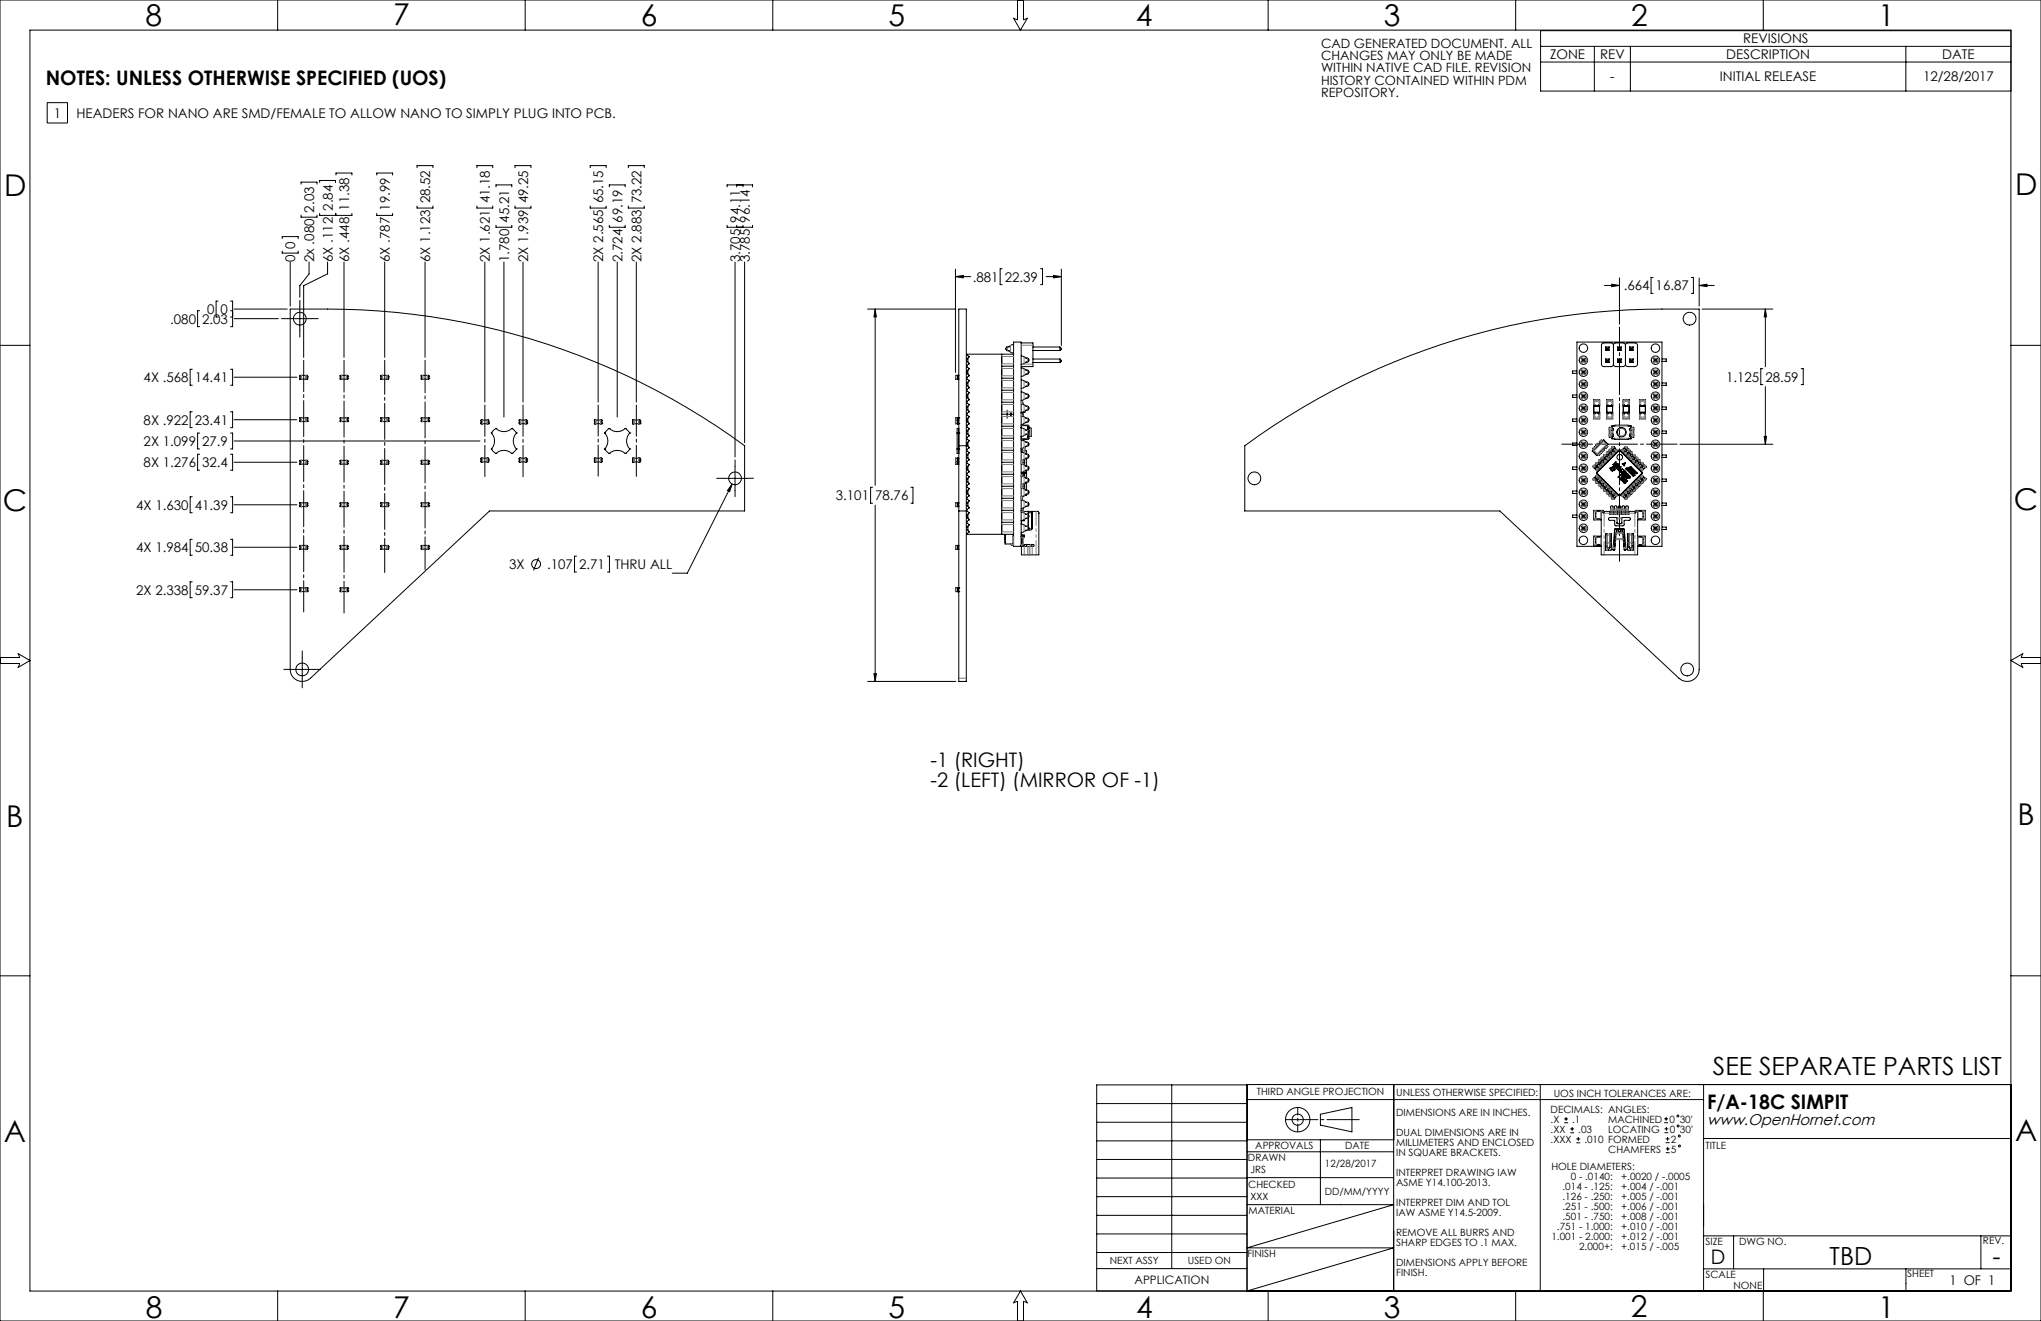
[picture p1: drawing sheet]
<svg xmlns="http://www.w3.org/2000/svg" width="864mm" height="559mm" viewBox="0 0 864 559" stroke-linecap="round" stroke-linejoin="round" font-family="sans-serif">
<defs><g id="words">
<g font-size="12.7">
<text x="61.6" y="10.9">8</text>
<text x="166.3" y="10.6">7</text>
<text x="271.1" y="10.9">6</text>
<text x="375.9" y="10.9">5</text>
<text x="480.7" y="10.9">4</text>
<text x="585.5" y="10.9">3</text>
<text x="690.2" y="10.8">2</text>
<text x="794.7" y="10.9">1</text>
<text x="1.7" y="83">D</text>
<text x="852.6" y="82.4">D</text>
<text x="852.2" y="215.7">C</text>
<text x="1.1" y="216.3">C</text>
<text x="2.7" y="349.7">B</text>
<text x="853.7" y="349.1">B</text>
<text x="1.6" y="483">A</text>
<text x="852.6" y="482.5">A</text>
<text x="61.7" y="557.6">8</text>
<text x="166.4" y="557.6">7</text>
<text x="271.2" y="557.6">6</text>
<text x="375.9" y="557.5">5</text>
<text x="480.7" y="557.6">4</text>
<text x="585.5" y="557.6">3</text>
<text x="690.1" y="557.2">2</text>
<text x="794.7" y="557.6">1</text>
</g>
<g font-size="10.6">
<text x="724.8" y="454.8">SEE SEPARATE PARTS LIST</text>
<text x="774.2" y="535.2">TBD</text>
<text x="843.1" y="535.3">-</text>
</g>
<g font-size="8.5">
<text x="19.4" y="35.8">NOTES: UNLESS OTHERWISE SPECIFIED (UOS)</text>
<text x="393.7" y="324.5">-1 (RIGHT)</text>
<text x="393.7" y="332.9">-2 (LEFT) (MIRROR OF -1)</text>
<text x="722.4" y="469.1">F/A-18C SIMPIT</text>
<text x="723.9" y="534.7">D</text>
</g>
<text font-size="6.6" x="722.4" y="475.9">www.OpenHornet.com</text>
<g font-size="5.6">
<text x="737.6" y="18.4">REVISIONS</text>
<text x="655.9" y="25">ZONE</text>
<text x="677" y="25">REV</text>
<text x="730.4" y="25">DESCRIPTION</text>
<text x="821.8" y="25">DATE</text>
<text x="681.3" y="34.5">-</text>
<text x="727.7" y="34.5">INITIAL RELEASE</text>
<text x="813.7" y="34.5">12/28/2017</text>
<text x="22.7" y="49.7">1</text>
<text x="32.4" y="49.9">HEADERS FOR NANO ARE SMD/FEMALE TO ALLOW NANO TO SIMPLY PLUG INTO PCB.</text>
<text x="132.9" y="89.9" transform="rotate(-90 132.9 89.9)">2.03</text>
<text x="140.8" y="89.2" transform="rotate(-90 140.8 89.2)">2.84</text>
<text x="147.7" y="89.2" transform="rotate(-90 147.7 89.2)">11.38</text>
<text x="164.9" y="89.2" transform="rotate(-90 164.9 89.2)">19.99</text>
<text x="182" y="86.1" transform="rotate(-90 182 86.1)">28.52</text>
<text x="207.3" y="86.1" transform="rotate(-90 207.3 86.1)">41.18</text>
<text x="223.4" y="86.1" transform="rotate(-90 223.4 86.1)">49.25</text>
<text x="255.3" y="86.1" transform="rotate(-90 255.3 86.1)">65.15</text>
<text x="271.4" y="86.1" transform="rotate(-90 271.4 86.1)">73.22</text>
<text x="215.4" y="94.2" transform="rotate(-90 215.4 94.2)">45.21</text>
<text x="263.3" y="94.2" transform="rotate(-90 263.3 94.2)">69.19</text>
<text x="313.2" y="94.2" transform="rotate(-90 313.2 94.2)">94.11</text>
<text x="317.2" y="94.2" transform="rotate(-90 317.2 94.2)">96.14</text>
<text x="124.9" y="105.1" transform="rotate(-90 124.9 105.1)">0</text>
<text x="124.9" y="110.8" transform="rotate(-90 124.9 110.8)">0</text>
<text x="132.9" y="110.8" transform="rotate(-90 132.9 110.8)">2x .080</text>
<text x="140.8" y="110.8" transform="rotate(-90 140.8 110.8)">6X .112</text>
<text x="147.7" y="110.8" transform="rotate(-90 147.7 110.8)">6X .448</text>
<text x="164.9" y="110.8" transform="rotate(-90 164.9 110.8)">6X .787</text>
<text x="182" y="110.8" transform="rotate(-90 182 110.8)">6X 1.123</text>
<text x="207.3" y="110.8" transform="rotate(-90 207.3 110.8)">2X 1.621</text>
<text x="215.4" y="110.8" transform="rotate(-90 215.4 110.8)">1.780</text>
<text x="223.4" y="110.8" transform="rotate(-90 223.4 110.8)">2X 1.939</text>
<text x="255.3" y="110.8" transform="rotate(-90 255.3 110.8)">2X 2.565</text>
<text x="263.3" y="110.8" transform="rotate(-90 263.3 110.8)">2.724</text>
<text x="271.4" y="110.8" transform="rotate(-90 271.4 110.8)">2X 2.883</text>
<text x="313.2" y="110.8" transform="rotate(-90 313.2 110.8)">3.705</text>
<text x="317.2" y="110.8" transform="rotate(-90 317.2 110.8)">3.785</text>
<text x="411.6" y="119.2">.881</text>
<text x="425.1" y="119.2">22.39</text>
<text x="687" y="122.9">.664</text>
<text x="700.5" y="122.9">16.87</text>
<text x="72" y="136.9">.080</text>
<text x="85.6" y="136.9">2.03</text>
<text x="87.7" y="132.9">0</text>
<text x="93.4" y="132.9">0</text>
<text x="60.8" y="161.7">4X .568</text>
<text x="82.4" y="161.7">14.41</text>
<text x="730.3" y="161.4">1.125</text>
<text x="747" y="161.4">28.59</text>
<text x="60.8" y="179.7">8X .922</text>
<text x="82.4" y="179.7">23.41</text>
<text x="60.8" y="188.7">2X 1.099</text>
<text x="85.6" y="188.7">27.9</text>
<text x="60.8" y="197.7">8X 1.276</text>
<text x="85.6" y="197.7">32.4</text>
<text x="57.7" y="215.6">4X 1.630</text>
<text x="82.4" y="215.6">41.39</text>
<text x="353.7" y="211.6">3.101</text>
<text x="370.3" y="211.6">78.76</text>
<text x="57.7" y="233.6">4X 1.984</text>
<text x="82.4" y="233.6">50.38</text>
<text x="215.4" y="240.7">3X</text>
<text x="231.5" y="240.7">.107</text>
<text x="245" y="240.7">2.71</text>
<text x="260.1" y="240.7">THRU ALL</text>
<text x="57.7" y="251.6">2X 2.338</text>
<text x="82.4" y="251.6">59.37</text>
<text x="824.9" y="543.4">1 OF 1</text>
</g>
<g font-size="5.4">
<text x="559" y="20.1">CAD GENERATED DOCUMENT. ALL</text>
<text x="559" y="25.4">CHANGES MAY ONLY BE MADE</text>
<text x="559" y="30.6">WITHIN NATIVE CAD FILE. REVISION</text>
<text x="559" y="35.9">HISTORY CONTAINED WITHIN PDM</text>
<text x="559" y="41.1">REPOSITORY.</text>
</g>
<text font-size="4.9" x="480" y="543.2">APPLICATION</text>
<g font-size="4.2">
<text x="531.8" y="463.4">THIRD ANGLE PROJECTION</text>
<text x="590.8" y="463.6">UNLESS OTHERWISE SPECIFIED:</text>
<text x="657.4" y="463.9">UOS INCH TOLERANCES ARE:</text>
<text x="590.8" y="472.1">DIMENSIONS ARE IN INCHES.</text>
<text x="656.1" y="470.7">DECIMALS: ANGLES:</text>
<text x="656.1" y="474.9">.X</text>
<text x="656.1" y="479.2">.XX</text>
<text x="665.2" y="474.9">.1</text>
<text x="667.8" y="479.2">.03</text>
<text x="680.5" y="479.1">LOCATING</text>
<text x="680.5" y="474.9">MACHINED</text>
<text x="706.4" y="474.9">0</text>
<text x="706.5" y="479.1">0</text>
<text x="710.7" y="474.9">30'</text>
<text x="710.8" y="479.1">30'</text>
<text x="531.1" y="486">APPROVALS</text>
<text x="569.2" y="486">DATE</text>
<text x="590.8" y="480.6">DUAL DIMENSIONS ARE IN</text>
<text x="590.8" y="484.8">MILLIMETERS AND ENCLOSED</text>
<text x="656.1" y="483.4">.XXX</text>
<text x="670.4" y="483.4">.010 FORMED</text>
<text x="707" y="483.3">2</text>
<text x="721.6" y="485.9">TITLE</text>
<text x="528" y="491.2">DRAWN</text>
<text x="590.8" y="489">IN SQUARE BRACKETS.</text>
<text x="680.5" y="487.6">CHAMFERS</text>
<text x="707" y="487.6">5</text>
<text x="529.2" y="496.2">JRS</text>
<text x="560.6" y="493.7">12/28/2017</text>
<text x="590.8" y="497.5">INTERPRET DRAWING IAW</text>
<text x="656.4" y="494.8">HOLE DIAMETERS:</text>
<text x="528.2" y="502.7">CHECKED</text>
<text x="590.8" y="501.7">ASME Y14.100-2013.</text>
<text x="661.1" y="503.2">.014 - .125:</text>
<text x="664.6" y="499">0 - .0140:</text>
<text x="686" y="499">+.0020 / -.0005</text>
<text x="686" y="503.2">+.004 / -.001</text>
<text x="529.2" y="507.7">XXX</text>
<text x="560.6" y="505.4">DD/MM/YYYY</text>
<text x="661.1" y="507.5">.126 - .250:</text>
<text x="686" y="507.5">+.005 / -.001</text>
<text x="528.3" y="513.4">MATERIAL</text>
<text x="590.8" y="510.2">INTERPRET DIM AND TOL</text>
<text x="590.8" y="514.4">IAW ASME Y14.5-2009.</text>
<text x="661.1" y="511.7">.251 - .500:</text>
<text x="661.1" y="515.9">.501 - .750:</text>
<text x="686" y="511.7">+.006 / -.001</text>
<text x="686" y="515.9">+.008 / -.001</text>
<text x="658.8" y="520.2">.751 - 1.000:</text>
<text x="686" y="520.2">+.010 / -.001</text>
<text x="590.8" y="522.9">REMOVE ALL BURRS AND</text>
<text x="590.8" y="527.1">SHARP EDGES TO .1 MAX.</text>
<text x="656.4" y="524.4">1.001 - 2.000:</text>
<text x="686" y="524.4">+.012 / -.001</text>
<text x="721.6" y="526.5">SIZE</text>
<text x="735.8" y="526.5">DWG NO.</text>
<text x="839" y="526.4">REV.</text>
<text x="527.8" y="531.8">FINISH</text>
<text x="668.2" y="528.6">2.000+:</text>
<text x="686" y="528.6">+.015 / -.005</text>
<text x="469.5" y="534.8">NEXT ASSY</text>
<text x="502.6" y="534.8">USED ON</text>
<text x="590.8" y="535.6">DIMENSIONS APPLY BEFORE</text>
<text x="590.8" y="539.8">FINISH.</text>
<text x="721.6" y="540.5">SCALE</text>
<text x="733.5" y="545.3">NONE</text>
<text x="807" y="540.3">SHEET</text>
</g>
</g></defs>
<g fill="none" stroke="#000" stroke-width=".42">
<path d="M117.5 0v12.7M222.2 0v12.7M327 0v12.7M536.6 0v12.7M641.3 0v12.7M746.1 0v12.7M0 0h863.6v558.8h-863.6zM12.7 12.7h838.2v533.4h-838.2zM430.5 0v8.4l-1.7-.7 3 5 2.9-5-1.6 .7v-8.4M651.9 19.6h199M674.6 19.6v18.9M689.9 19.6v18.9"/>
<path d="M806.4 19.6v18.9M850.9 13h-199v25.5h199M651.9 26.2h199M20 43.4h8.6v8.6h-8.6zM127.4 77.9v-.9h6.7v.9M135.3 77.2v-.9h6.7v.9M142.2 74v-.8h6.7v.8M159.4 74v-.8h6.7v.8M176.5 70.9v-.8h6.7v.8M201.8 70.9v-.8h6.7v.8M209.9 79.1v-.9h6.7v.9M217.9 70.9v-.8h6.7v.8"/>
<path d="M249.7 70.9v-.8h6.8v.8M257.8 79.1v-.9h6.7v.9M265.9 70.9v-.8h6.7v.8M307.7 79.1v-.9h10.7v.9M311.7 78.2v.9M314.4 78.2v.9M127.4 91v.9h6.7v-.9M135.3 90.3v.8h6.7v-.8M142.2 90.3v.8h6.7v-.8M159.4 90.3v.8h6.7v-.8M176.5 87.1v.9h6.7v-.9M201.8 87.1v.9h6.7v-.9"/>
<path d="M209.9 95.3v.8h6.7v-.8M217.9 87.1v.9h6.7v-.9M249.7 87.1v.9h6.8v-.9M257.8 95.3v.8h6.7v-.8M265.9 87.1v.9h6.7v-.9M307.7 95.3v.8h10.7v-.8M311.7 95.3v.8M314.4 95.3v.8M119.4 100.9v-.8h6.8v.8M119.4 106.2v.9h6.8v-.9M122.8 110.8v18.7M130.8 110.8v5.1l-3.9 5v4.9"/>
<path d="M138.6 110.8v5.1l-10.1 5v30.3M145.6 110.8v40.4M162.8 110.8v40.4M179.8 110.8v40.4M205.1 110.8v59.3M213.2 110.8v65.6M221.3 110.8v59.3M253.1 110.8v59.3M261.2 110.8v65.6M269.2 110.8v59.3M311 110.8v82.5M315.1 110.8v76.5"/>
<path d="M404.3 117l3.3-.5v1zM404.3 113.8v43.7M404.3 117h6.4M424 113.7h-.8v6.7h.8M440.3 113.7h.8v6.7h-.8M442.6 117h6.5M445.8 116.5l3.3 .5-3.3 .5zM449.1 113.8v32.3M685.2 117.6v19.5M699.5 117.4h-.9v6.7h.9M715.7 117.4h.8v6.7h-.8M719 117.6v11.9"/>
<path d="M84.5 131.4h-.9v6.8h.9M92.3 127.4h-.9v6.7h.9M97.5 127.4h.9v10.8h-.9M97.5 134.1h.9M97.5 131.4h.9M99.1 134.8h18.7M99.1 130.7h22.4M121.8 134.8h10.1M122.8 130.7a330.1 330.1 0 0 1 73.5 5.7 297.9 297.9 0 0 1 118.8 52.2v27.5h-107.9l-75.9 70.8a5.1 5.1 0 0 1-5.5 .9 5.1 5.1 0 0 1-3-4.6zM126.9 129.7v10.2M367.1 130.7h37.3M370.3 130.7l.5 3.4h-1z"/>
<path d="M370.3 130.7v74.6M678.9 120.8h6.3M681.9 120.2l3.3 .6-3.3 .4zM719 120.8l3.3-.6v1zM719 120.8h6.3M720.2 130.7h29.9M747 130.7l.5 3.4h-1zM747 130.7v24.4M0 146.1h12.7M81.4 156.2h-.9v6.7h.9M97.5 156.2h.9v6.7h-.9M99.1 159.6h26.5"/>
<path d="M126.9 159.9v.4l2.6 .1M126.9 159.9h.1M126.9 159.2a.35 .35 0 0 1 .3 .4 .35 .35 0 0 1-.3 .3M126.9 159.2h.1M126.9 159.2l.3 .3-.3 .4M127.4 158.8v1.6M129.5 158.8h-2.6v.4M129.5 158.8h.6v.4M129.6 158.8v1.6M130.1 159.2a.35 .35 0 0 0-.4 .4 .35 .35 0 0 0 .4 .3M130.1 159.9h.1M130.1 159.2h.1"/>
<path d="M130.1 159.2l-.4 .3 .4 .4M130.1 159.9v.4l-.6 .1M143.9 159.9v.4l.6 .1M143.9 159.9h.1M143.9 159.2h.1M144 159.2a.35 .35 0 0 1 .3 .4 .35 .35 0 0 1-.3 .3M144 159.2l.3 .3-.3 .4M144.5 158.8v1.6M144.5 158.8h2.1M144.5 158.8h-.6v.4M146.6 158.8h.5v.4M146.6 158.8v1.6"/>
<path d="M147.1 159.2a.35 .35 0 0 0-.3 .4 .35 .35 0 0 0 .3 .3M147.1 159.9h.1M147.1 159.2h.1M147.1 159.2l-.3 .3 .3 .4M147.1 159.9v.4l-.5 .1M161.2 159.9v.4l2.6 .1M161.2 159.2a.35 .35 0 0 1 .3 .4 .35 .35 0 0 1-.3 .3M161.2 159.2h.1M161.2 159.9h.1M161.2 159.2l.3 .3-.3 .4M161.7 158.8v1.6M163.8 158.8h-2.6v.4"/>
<path d="M163.8 158.8h.6v.4M163.9 158.8v1.6M164.4 159.9h.1M164.4 159.2a.35 .35 0 0 0-.4 .4 .35 .35 0 0 0 .4 .3M164.4 159.2h.1M164.4 159.2l-.4 .3 .4 .4M164.4 159.9v.4l-.6 .1M178.2 159.9v.4l.6 .1M178.2 159.9h.1M178.2 159.2h.1M178.3 159.2a.35 .35 0 0 1 .3 .4 .35 .35 0 0 1-.3 .3M178.3 159.2l.3 .3-.3 .4"/>
<path d="M178.8 158.8v1.6M178.8 158.8h2.6v.4M178.8 158.8h-.6v.4M180.9 158.8v1.6M181.4 159.9v.4l-2.6 .1M181.4 159.9h.1M181.4 159.2h.1M181.4 159.2a.35 .35 0 0 0-.3 .4 .35 .35 0 0 0 .3 .3M181.4 159.2l-.4 .3 .4 .4M405.1 159.2v.7M405.1 159.9h.6M405.1 159.2h.6"/>
<path d="M405.1 158.8v.4M405.1 159.9v.5M405.7 158.8h-1.4v1.6l1.4-.1M405.7 158.8h.1M408.9 151.8h.6M408.9 152.9h.6M408.9 157.9h.3M408.9 156.9h.3M409.2 157.9h.3M409.2 156.9h.3M409.2 156.9v1M423.9 160h5"/>
<path d="M423.9 149.8v76.2M423.9 154.9h5M425.9 148l.3 .3M426.2 146.8v.4M426.2 147.8v.5M426.2 148.3h.8M426.2 146.8h.8M426.2 146.8l-.6 .6 .6 .9M426.2 148.3l2.7 1M428.9 145.7l-3 1.4M428.9 144.7h3.2v86.4h-3.2zM428.9 149.8h-19.7v.4l.9 .5-.6 .7v1.8l.6 .8-.9 .5v.8l.9 .5-.6 .7v1.8l.6 .7-.9 .6v.7l.9 .6-.6 .7v1.8l.6 .7-.9 .6v.7l.9 .6-.6 .7v1.8l.6 .7-.9 .6v.7l.9 .6-.6 .7v1.8l.6 .7-.9 .5v.8l.9 .5-.6 .7v1.8l.6 .8-.9 .5v.8l.9 .5-.6 .7v1.8l.6 .7-.9 .6v.7l.9 .6-.6 .7v1.8l.6 .7-.9 .6v.7l.9 .6-.6 .7v1.8l.6 .7-.9 .6v.7l.9 .6-.6 .7v1.8l.6 .7-.9 .5v.8l.9 .5-.6 .7v1.8l.6 .8-.9 .5v.8l.9 .5-.6 .7v1.8l.6 .7-.9 .6v.7l.9 .6-.6 .7v1.8l.6 .7-.9 .6v.7l.9 .6-.6 .7v1.8l.6 .7-.9 .6v.7l.9 .6-.6 .7v1.8l.6 .7-.9 .5v.4h19.7"/>
<path d="M432.1 155.6l2.9 1.3M432.1 150.6l2.9 1.2M432.1 145.1h5v10h-5M434 156.7h.9M434 158.2h.9M434 153.1h.9M434 151.6h.9M434.9 151.6l.5 .5v.5l-.5 .5M434.9 156.7l.5 .5v.5l-.5 .5M434.9 151.6v.5M434.9 152.6v.5M434.9 156.7v.5"/>
<path d="M434.9 157.7v.5M435 158l-2.9 1.2M435 152.9l-2.9 1.3M437.1 153.4h11.4M437.1 151.9h11.4M437.1 148.3h11.4M437.1 146.8h11.4M448.5 146.8l.6 .6-.6 .9M448.5 151.9l.6 .6-.6 .9M448.5 146.8v1.5M448.5 151.9v1.5M667.2 156.9h-1.8v1h1.8"/>
<path d="M669.2 156.7h.5M669.2 158.2h.5M669.2 153.1h.5M669.2 151.6h.5M669.2 156.7l.5 .5M669.2 151.6l.5 .5M669.2 151.6v.5M669.2 152.6v.5M669.2 156.7v.5M669.2 157.7v.5M669.7 152.1h.5M669.7 152.6h.5"/>
<path d="M669.7 157.2h.5M669.7 157.7h.5M669.7 152.6l-.5 .5M669.7 152.1v.5M669.7 157.2v.5M669.7 157.7l-.5 .5M670.2 156.7h.5M670.2 158.2h.5M670.2 153.1h.5M670.2 151.6h.5M670.2 157.7l.5 .5M670.2 152.6l.5 .5"/>
<path d="M670.2 152.1v.5M670.2 157.2v.5M670.7 151.6l-.5 .5M670.7 151.6v.5M670.7 152.6v.5M670.7 156.7v.5M670.7 157.7v.5M670.7 156.7l-.5 .5M679.4 153.4h1.5M679.4 151.9h1.5M679.4 148.3h1.5M679.4 146.8h1.5"/>
<path d="M679.4 146.8v1.5M679.4 151.9v1.5M679.4 146.8l.6 .6M679.4 151.9l.6 .6M680 147.4v.3M680 152.5v.3M680 147.7h.3M680 147.4h.3M680 152.8l-.6 .6M680 152.5h.3M680 152.8h.3M680 147.7l-.6 .6"/>
<path d="M680.3 147.7l.6 .6M680.3 147.4v.3M680.3 152.5v.3M680.3 152.8l.6 .6M680.9 146.8v1.5M680.9 151.9v1.5M680.9 151.9l-.6 .6M680.9 146.8l-.6 .6M682.7 146l.3-.7 .7-.2h3.4l.7 .9M682.7 154.1l.3 .7 .7 .3 3.3-.1 .6-.4 .2-.5M682.7 146l-.3-.7-.7-.2h-3.1l-.7 .2-.3 .6v8.4l.8 .7 3.3 .1 .7-.3 .3-.7M682.7 146v8.1"/>
<path d="M684.5 153.4h1.5M684.5 151.9h1.5M684.5 148.3h1.5M684.5 146.8h1.5M684.5 146.8l.6 .6M684.5 151.9l.6 .6M684.5 146.8v1.5M684.5 151.9v1.5M685.1 147.4v.3M685.1 152.5v.3M685.1 147.7h.3M685.1 147.4h.3"/>
<path d="M685.1 152.8l-.6 .6M685.1 147.7l-.6 .6M685.1 152.5h.3M685.1 152.8h.3M685.4 147.4v.3M685.4 152.5v.3M685.4 152.8l.6 .6M685.4 147.7l.6 .6M686 146.8v1.5M686 151.9v1.5M686 151.9l-.6 .6M686 146.8l-.6 .6"/>
<path d="M687.8 146l.3-.7 .7-.2h3.4l.7 .9-.2 8.6-.9 .5h-3l-.7-.3-.3-.7M687.8 146v8.1M689.5 153.4h1.6M689.5 151.9h1.6M689.5 148.3h1.6M689.5 146.8h1.6M689.5 151.9l.6 .6M689.5 146.8l.6 .6M689.5 146.8v1.5M689.5 151.9v1.5M690.1 147.4v.3M690.1 152.5v.3"/>
<path d="M690.1 147.7h.4M690.1 147.4h.4M690.1 147.7l-.6 .6M690.1 152.5h.4M690.1 152.8h.4M690.1 152.8l-.6 .6M690.5 152.8l.6 .6M690.5 147.4v.3M690.5 152.5v.3M690.5 147.7l.6 .6M691.1 146.8v1.5M691.1 151.9v1.5"/>
<path d="M691.1 146.8l-.6 .6M691.1 151.9l-.6 .6M699.7 156.7h.5M699.7 158.2h.5M699.7 153.1h.5M699.7 151.6h.5M699.7 151.6l.5 .5M699.7 156.7l.5 .5M699.7 151.6v.5M699.7 152.6v.5M699.7 156.7v.5M699.7 157.7v.5"/>
<path d="M700.2 152.1h.5M700.2 152.6l-.5 .5M700.2 152.6h.5M700.2 152.1v.5M700.2 157.2v.5M700.2 157.2h.5M700.2 157.7l-.5 .5M700.2 157.7h.5M700.7 156.7h.5M700.7 158.2h.5M700.7 153.1h.5M700.7 151.6h.5"/>
<path d="M700.7 152.6l.5 .5M700.7 152.1v.5M700.7 157.2v.5M700.7 157.7l.5 .5M701.2 151.6l-.5 .5M701.2 151.6v.5M701.2 152.6v.5M701.2 156.7v.5M701.2 157.7v.5M701.2 156.7l-.5 .5M703.2 151.8h1.8v1.1h-1.8M745.9 156h-.9v6.7h.9"/>
<path d="M762.1 156h.9v6.7h-.9M850.9 146.1h12.7M81.4 174.2h-.9v6.7h.9M97.5 174.2h.9v6.7h-.9M99.1 177.6h26.5M126.9 178.3h2.6M126.9 176.8h2.6M126.9 177.2a.35 .35 0 0 1 .3 .4 .35 .35 0 0 1-.3 .3M126.9 177.9h.1M126.9 177.2h.1M126.9 177.2l.3 .3-.3 .4M126.9 176.8h.1"/>
<path d="M126.9 178.3h.1M126.9 176.8v.4M126.9 177.9v.4M127.4 176.8v1.5M129.5 178.3h.6M129.5 176.8h.6M129.6 176.8v1.5M130.1 177.9h.1M130.1 177.2h.1M130.1 177.2a.35 .35 0 0 0-.4 .4 .35 .35 0 0 0 .4 .3M130.1 176.8h.1M130.1 177.2l-.4 .3 .4 .4"/>
<path d="M130.1 178.3h.1M130.1 176.8v.4M130.1 177.9v.4M143.9 178.3h.6M143.9 176.8h.6M143.9 176.8v.4M143.9 177.9v.4M143.9 177.2h.1M143.9 177.9h.1M144 177.2a.35 .35 0 0 1 .3 .4 .35 .35 0 0 1-.3 .3M144 178.3h.1M144 177.2l.3 .3-.3 .4"/>
<path d="M144 176.8h.1M144.5 176.8v1.5M144.5 160.4h2.1M144.5 178.3h2.1M144.5 176.8h2.1M146.6 178.3h.5M146.6 176.8h.5M146.6 176.8v1.5M147.1 177.2a.35 .35 0 0 0-.3 .4 .35 .35 0 0 0 .3 .3M147.1 177.2h.1M147.1 177.9h.1M147.1 176.8h.1"/>
<path d="M147.1 177.2l-.3 .3 .3 .4M147.1 178.3h.1M147.1 176.8v.4M147.1 177.9v.4M161.2 178.3h2.6M161.2 176.8h2.6M161.2 177.2a.35 .35 0 0 1 .3 .4 .35 .35 0 0 1-.3 .3M161.2 177.9h.1M161.2 177.2h.1M161.2 176.8h.1M161.2 177.2l.3 .3-.3 .4M161.2 178.3h.1"/>
<path d="M161.2 176.8v.4M161.2 177.9v.4M161.7 176.8v1.5M163.8 178.3h.6M163.8 176.8h.6M163.9 176.8v1.5M164.4 177.9h.1M164.4 177.2h.1M164.4 177.2a.35 .35 0 0 0-.4 .4 .35 .35 0 0 0 .4 .3M164.4 177.2l-.4 .3 .4 .4M164.4 178.3h.1M164.4 176.8h.1"/>
<path d="M164.4 176.8v.4M164.4 177.9v.4M178.2 178.3h.6M178.2 176.8h.6M178.2 176.8v.4M178.2 177.9v.4M178.2 177.2h.1M178.2 177.9h.1M178.3 177.2a.35 .35 0 0 1 .3 .4 .35 .35 0 0 1-.3 .3M178.3 177.2l.3 .3-.3 .4M178.3 176.8h.1M178.3 178.3h.1"/>
<path d="M178.8 176.8v1.5M178.8 178.3h2.6M178.8 176.8h2.6M180.9 176.8v1.5M181.4 177.2a.35 .35 0 0 0-.3 .4 .35 .35 0 0 0 .3 .3M181.4 177.9h.1M181.4 177.2h.1M181.4 178.3h.1M181.4 176.8h.1M181.4 177.2l-.4 .3 .4 .4M181.4 176.8v.4M181.4 177.9v.4"/>
<path d="M203.6 178.1h.1M203.6 178.1a.35 .35 0 0 1 .3 .4 .35 .35 0 0 1-.3 .3M203.6 178.8h.1M203.6 178.1l.3 .4-.3 .4M203.6 179.2h.1M203.6 179.2h.5M203.6 178.8v.4M204 177.7v1.5M204.1 179.2h2.6M204.1 177.7h2.6v.4M204.1 177.7h-.5v.4M206.2 177.7v1.5"/>
<path d="M206.7 178.1a.35 .35 0 0 0-.3 .4 .35 .35 0 0 0 .3 .3M206.7 178.8h.1M206.7 178.1h.1M206.7 178.1l-.3 .3 .3 .5M206.7 179.2h.1M206.7 178.8v.4M219.7 179.2h.5M219.7 178.8v.4M219.7 178.8h.1M219.7 178.1h.1M219.7 178.1a.35 .35 0 0 1 .4 .4 .35 .35 0 0 1-.4 .3M219.7 179.2h.1"/>
<path d="M219.7 178.1l.4 .3-.4 .5M220.2 177.7v1.5M220.2 179.2h2.2M220.2 177.7h2.2M220.2 177.7h-.5v.4M222.4 179.2h.5M222.4 177.7h.5v.4M222.4 177.7v1.5M222.9 178.1a.35 .35 0 0 0-.4 .4 .35 .35 0 0 0 .4 .3M222.9 178.1h.1M222.9 178.8h.1M222.9 178.1l-.4 .3 .4 .5"/>
<path d="M222.9 179.2h.1M222.9 178.8v.4M251.5 179.2h2.6M251.5 178.8h.1M251.5 178.1a.35 .35 0 0 1 .3 .4 .35 .35 0 0 1-.3 .3M251.5 178.1h.1M251.5 178.1l.4 .4-.4 .4M251.5 179.2h.1M251.5 178.8v.4M252 177.7v1.5M254.1 177.7h-2.6v.4M254.1 179.2h.6"/>
<path d="M254.1 177.7h.6v.4M254.2 177.7v1.5M254.7 178.1a.35 .35 0 0 0-.4 .4 .35 .35 0 0 0 .4 .3M254.7 178.1l-.4 .3 .4 .5M254.7 179.2h.1M254.7 178.8h.1M254.7 178.1h.1M254.7 178.8v.4M267.6 179.2h.6M267.6 178.8v.4M267.6 178.8h.1M267.6 178.1h.1"/>
<path d="M267.7 178.1a.35 .35 0 0 1 .3 .4 .35 .35 0 0 1-.3 .3M267.7 178.1l.3 .3-.3 .5M267.7 179.2h.1M268.1 177.7v1.5M268.2 179.2h2.6M268.2 177.7h2.6v.4M268.2 177.7h-.6v.4M270.3 177.7v1.5M270.8 178.1a.35 .35 0 0 0-.3 .4 .35 .35 0 0 0 .3 .3M270.8 178.1h.1M270.8 178.8h.1M270.8 178.1l-.4 .3 .4 .5"/>
<path d="M270.8 179.2h.1M270.8 178.8v.4M404.3 177.7h1.4M405.1 179.2h.1M405.1 176.8h.1M405.1 178.1v.7M405.1 177.2v.9M405.1 177.2h.6M405.1 178.8h.6M405.1 178.1h.6M405.1 176.8v.4M405.1 178.8v.4"/>
<path d="M405.1 178.1v.8M405.1 177.2v.5M405.7 176.8h-1.4v2.4h1.4M405.7 179.2h.1M405.7 176.8h.1M405.7 160.3v.1M405.7 177.7h.1M408.9 163h.6M408.9 162h.6M408.9 173.2h.6M408.9 172.2h.6M408.9 177.2h.3"/>
<path d="M408.9 168.1h.3M408.9 167.1h.3M408.9 178.3h.3M409.2 167.1h.3M409.2 168.1h.3M409.2 177.2h.3M409.2 178.3h.3M409.2 167.1v1M409.2 177.2v1.1M423.9 175.2h5M423.9 165.1h5M423.9 170.1h5"/>
<path d="M426.2 173.5v3.4M427.6 174.7v1.1M427.9 174.6v1.2M432.1 170.9l2.9 1.2M432.1 176l2.9 1.2M432.1 160.7l2.9 1.3M432.1 165.8l2.9 1.2M432.1 174.6h.1M432.2 169.8v-.4l.6 .8 .2 .9M432.7 174.6l.1 1.5M432.7 174.4v.8h-.5l-.1-.6M433.7 173.9v.4l-1 .3"/>
<path d="M434 178.5h.9M434 177h.9M434 166.8h.9M434 168.3h.9M434 161.7h.9M434 163.3h.9M434 171.9h.9M434 173.4h.9M434.9 161.7l.5 .6v.5l-.5 .5M434.9 166.8l.5 .6v.5l-.5 .4M434.9 171.9l.5 .5v.5l-.5 .5M434.9 177l.5 .5v.5l-.5 .5"/>
<path d="M434.9 161.7v.5M434.9 162.8v.5M434.9 166.8v.5M434.9 167.9v.4M434.9 171.9v.5M434.9 172.9v.5M434.9 177v.5M434.9 178v.5M435 173.2l-2.9 1.3M435 178.3l-2.9 1.3M435 163.1l-2.9 1.2M435 168.2l-2.9 1.2"/>
<path d="M667.2 177.2h-1.8v1.1h1.8M667.2 167.1h-1.8v1h1.8M669.2 178.5h.5M669.2 177h.5M669.2 166.8h.5M669.2 168.3h.5M669.2 161.7h.5M669.2 163.3h.5M669.2 171.9h.5M669.2 173.4h.5M669.2 166.8l.5 .6M669.2 161.7l.5 .6"/>
<path d="M669.2 171.9l.5 .5M669.2 177l.5 .5M669.2 161.7v.5M669.2 162.8v.5M669.2 166.8v.5M669.2 167.9v.4M669.2 171.9v.5M669.2 172.9v.5M669.2 177v.5M669.2 178v.5M669.7 177.5h.5M669.7 178h.5"/>
<path d="M669.7 167.9h.5M669.7 167.4h.5M669.7 162.3h.5M669.7 172.9h.5M669.7 172.4h.5M669.7 162.8h.5M669.7 162.3v.5M669.7 167.4v.5M669.7 172.4v.5M669.7 177.5v.5M669.7 167.9l-.5 .4M669.7 178l-.5 .5"/>
<path d="M669.7 172.9l-.5 .5M669.7 162.8l-.5 .5M670.2 178.5h.5M670.2 177h.5M670.2 166.8h.5M670.2 168.3h.5M670.2 161.7h.5M670.2 163.3h.5M670.2 171.9h.5M670.2 173.4h.5M670.2 167.9l.5 .4M670.2 162.8l.5 .5"/>
<path d="M670.2 172.9l.5 .5M670.2 178l.5 .5M670.2 162.3v.5M670.2 167.4v.5M670.2 172.4v.5M670.2 177.5v.5M670.7 161.7v.5M670.7 162.8v.5M670.7 166.8v.5M670.7 167.9v.4M670.7 171.9v.5M670.7 172.9v.5"/>
<path d="M670.7 177v.5M670.7 178v.5M670.7 171.9l-.5 .5M670.7 166.8l-.5 .6M670.7 161.7l-.5 .6M670.7 177l-.5 .5M674.3 169.2v2.6h2.6v-2.6M674.3 177.2v-2.6h2.6v2.6M674.3 169.2l.2 .1M674.3 177.2h2.6M674.3 169.2h2.6M674.3 171.2h.5a.81 .81 0 0 0 .8 .5 .81 .81 0 0 0 .7-.5h.5v4h-.5a.81 .81 0 0 0-.7-.6 .81 .81 0 0 0-.8 .6h-.5z"/>
<path d="M674.4 171.9h2.4M674.4 174.3h2.4M674.5 177l-.2 .2M676.7 177l.2 .2M676.9 169.2l-.2 .1M679.8 169.2v2.6h2.6v-2.6M679.8 177.2v-2.6h2.6v2.6M679.8 169.2l.1 .1M679.8 177.2h2.6M679.8 169.2h2.6M679.8 171.2h.5a.83 .83 0 0 0 .8 .5 .83 .83 0 0 0 .7-.5h.5v4h-.5a.83 .83 0 0 0-.7-.6 .83 .83 0 0 0-.8 .6h-.5zM679.9 171.9h2.4"/>
<path d="M679.9 174.3h2.4M679.9 177l-.1 .2M682.2 177l.2 .2M682.4 169.2l-.2 .1M686.8 169.2v2.6M686.8 169.2l.2 .1M686.8 177.2h2.6M686.8 169.2h2.6M686.8 171.2h.5a.83 .83 0 0 0 .8 .5 .83 .83 0 0 0 .8-.5h.4v4h-.4a.83 .83 0 0 0-.8-.6 .83 .83 0 0 0-.8 .6h-.5zM686.8 171.8h.1M686.8 174.6h.1M686.8 174.6v2.6"/>
<path d="M686.9 171.9h2.4M686.9 174.3h2.4M687 177l-.2 .2M689.2 177l.2 .2M689.3 171.8v2.8M689.4 169.2v2.6h-2.5v2.8h2.5v2.6M689.4 169.2l-.2 .1M693.7 169.2v2.6h2.6v-2.6M693.7 177.2v-2.6h2.6v2.6M693.7 169.2l.1 .1M693.7 177.2h2.6M693.7 169.2h2.6"/>
<path d="M693.7 171.2h.5a.83 .83 0 0 0 .8 .5 .83 .83 0 0 0 .7-.5h.5v4h-.5a.83 .83 0 0 0-.7-.6 .83 .83 0 0 0-.8 .6h-.5zM693.8 171.9h2.4M693.8 174.3h2.4M693.8 171.8v2.8M693.8 177l-.1 .2M696.1 177l.2 .2M696.2 171.8v2.8M696.3 169.2l-.2 .1M699.7 178.5h.5M699.7 177h.5M699.7 166.8h.5M699.7 168.3h.5"/>
<path d="M699.7 161.7h.5M699.7 163.3h.5M699.7 171.9h.5M699.7 173.4h.5M699.7 177l.5 .5M699.7 166.8l.5 .6M699.7 161.7l.5 .6M699.7 171.9l.5 .5M699.7 161.7v.5M699.7 162.8v.5M699.7 166.8v.5M699.7 167.9v.4"/>
<path d="M699.7 171.9v.5M699.7 172.9v.5M699.7 177v.5M699.7 178v.5M700.2 177.5h.5M700.2 178l-.5 .5M700.2 178h.5M700.2 162.3v.5M700.2 167.4v.5M700.2 172.4v.5M700.2 177.5v.5M700.2 167.9l-.5 .4"/>
<path d="M700.2 167.9h.5M700.2 167.4h.5M700.2 162.3h.5M700.2 172.9l-.5 .5M700.2 172.9h.5M700.2 172.4h.5M700.2 162.8l-.5 .5M700.2 162.8h.5M700.7 178.5h.5M700.7 177h.5M700.7 166.8h.5M700.7 168.3h.5"/>
<path d="M700.7 161.7h.5M700.7 163.3h.5M700.7 171.9h.5M700.7 173.4h.5M700.7 162.3v.5M700.7 167.4v.5M700.7 172.4v.5M700.7 177.5v.5M700.7 178l.5 .5M700.7 167.9l.5 .4M700.7 162.8l.5 .5M700.7 172.9l.5 .5"/>
<path d="M701.2 161.7v.5M701.2 162.8v.5M701.2 166.8v.5M701.2 167.9v.4M701.2 171.9v.5M701.2 172.9v.5M701.2 177v.5M701.2 178v.5M701.2 166.8l-.5 .6M701.2 177l-.5 .5M701.2 161.7l-.5 .6M701.2 171.9l-.5 .5"/>
<path d="M703.2 162h1.8v1h-1.8M703.2 172.2h1.8v1h-1.8M747 163.5v24.4M84.5 183.2h-.9v6.7h.9M84.5 192.2h-.9v6.7h.9M97.5 183.2h.9v6.7h-.9M97.5 192.2h.9v6.7h-.9M99.1 195.5h26.5M99.1 186.5h104M126.9 195.9v.4h2.6M126.9 195.9h.1M126.9 195.2h.1"/>
<path d="M126.9 195.2a.35 .35 0 0 1 .3 .3 .35 .35 0 0 1-.3 .4M126.9 195.2l.3 .2-.3 .5M127.4 194.7v1.6M129.5 194.7h-2.6v.5M129.5 194.7h.6v.5M129.6 194.7v1.6M130.1 195.2h.1M130.1 195.2a.35 .35 0 0 0-.4 .3 .35 .35 0 0 0 .4 .4M130.1 195.9h.1M130.1 195.2l-.4 .3 .4 .4M130.1 195.9v.4h-.6M143.9 195.9v.4h.6"/>
<path d="M143.9 195.2h.1M143.9 195.9h.1M144 195.2a.35 .35 0 0 1 .3 .3 .35 .35 0 0 1-.3 .4M144 195.2l.3 .2-.3 .5M144.5 194.7v1.6M144.5 196.3h2.1M144.5 194.7h2.1M144.5 194.7l-.6 .1v.4M146.6 194.7h.5v.5M146.6 194.7v1.6M147.1 195.9h.1M147.1 195.2h.1"/>
<path d="M147.1 195.2a.35 .35 0 0 0-.3 .3 .35 .35 0 0 0 .3 .4M147.1 195.2l-.3 .3 .3 .4M147.1 195.9v.4h-.5M161.2 195.9v.4h2.6M161.2 195.2h.1M161.2 195.9h.1M161.2 195.2a.35 .35 0 0 1 .3 .3 .35 .35 0 0 1-.3 .4M161.2 195.2l.3 .2-.3 .5M161.7 194.7v1.6M163.8 194.7h-2.6v.5M163.8 194.7h.6v.5M163.9 194.7v1.6"/>
<path d="M164.4 195.2a.35 .35 0 0 0-.4 .3 .35 .35 0 0 0 .4 .4M164.4 195.2h.1M164.4 195.9h.1M164.4 195.2l-.4 .3 .4 .4M164.4 195.9v.4h-.6M178.2 195.9v.4h.6M178.2 195.2h.1M178.2 195.9h.1M178.3 195.2a.35 .35 0 0 1 .3 .3 .35 .35 0 0 1-.3 .4M178.3 195.2l.3 .2-.3 .5M178.8 194.7v1.6M178.8 194.7h2.6v.5"/>
<path d="M178.8 194.7l-.6 .1v.4M180.9 194.7v1.6M181.4 195.9v.4h-2.6M181.4 195.2h.1M181.4 195.9h.1M181.4 195.2a.35 .35 0 0 0-.3 .3 .35 .35 0 0 0 .3 .4M181.4 195.2l-.4 .3 .4 .4M203.6 195h.1M203.6 194.3a.35 .35 0 0 1 .3 .3 .35 .35 0 0 1-.3 .4M203.6 194.3h.1M203.6 194.2l.3 .5-.3 .3M203.6 195v.4h.5"/>
<path d="M203.6 193.9h.4M204 193.8v1.6M204.1 193.8h2.6v.5M204.1 193.8h-.5v.5M206.2 193.8v1.6M206.2 193.9h.5M206.7 195v.4h-2.6M206.7 194.3a.35 .35 0 0 0-.3 .3 .35 .35 0 0 0 .3 .4M206.7 195h.1M206.7 194.3h.1M206.7 194.2l-.3 .4 .3 .4M207.9 189.9l1.9 1.9"/>
<path d="M207.9 189.9h.1M207.9 183.2a4.9 4.9 0 0 1 0 6.7M207.9 183.2h.1M209.8 191.8a4.9 4.9 0 0 1 6.8 0M209.8 191.8h.1M209.8 181.2l-1.9 2M209.8 181.2h.1M209.8 181.2a4.9 4.9 0 0 0 6.8 0M216.6 191.8h.1M216.6 181.2h.1M216.6 181.2l1.9 2M218.5 189.9h.1"/>
<path d="M218.5 189.9l-1.9 1.9M218.5 183.2h.1M218.5 183.2a4.9 4.9 0 0 0 0 6.7M219.7 195v.4h.5M219.7 193.9h.5M219.7 195h.1M219.7 194.3h.1M219.7 194.3a.35 .35 0 0 1 .4 .3 .35 .35 0 0 1-.4 .4M219.7 194.2l.4 .3-.4 .5M220.2 193.8v1.6M220.2 195.4h2.2M220.2 193.8h2.2"/>
<path d="M220.2 193.8h-.5v.5M222.4 193.8h.5v.5M222.4 193.8v1.6M222.4 193.9h.5M222.9 194.3a.35 .35 0 0 0-.4 .3 .35 .35 0 0 0 .4 .4M222.9 195h.1M222.9 194.3h.1M222.9 194.2l-.4 .4 .4 .4M222.9 195v.4h-.5M251.5 195v.4h2.6M251.5 195h.1M251.5 194.3a.35 .35 0 0 1 .3 .3 .35 .35 0 0 1-.3 .4"/>
<path d="M251.5 194.3h.1M251.5 194.2l.4 .5-.4 .3M251.5 193.9h.5M252 193.8v1.6M254.1 193.8h-2.6v.5M254.1 193.8h.6v.5M254.2 193.8v1.6M254.2 193.9h.5M254.7 194.3a.35 .35 0 0 0-.4 .3 .35 .35 0 0 0 .4 .4M254.7 194.2l-.4 .4 .4 .4M254.7 195h.1M254.7 194.3h.1"/>
<path d="M254.7 195v.4h-.6M255.9 189.9l1.9 1.9M255.9 189.9h.1M255.9 183.2a4.9 4.9 0 0 1 0 6.7M255.9 183.2h.1M257.8 191.8a4.9 4.9 0 0 1 6.7 0M257.8 191.8h.1M257.8 181.2l-1.9 2M257.8 181.2h.1M257.8 181.2a4.9 4.9 0 0 0 6.7 0M264.5 191.8h.1M264.5 181.2h.1"/>
<path d="M264.5 181.2l2 2M266.5 189.9h.1M266.5 189.9l-2 1.9M266.5 183.2h.1M266.5 183.2a4.9 4.9 0 0 0 0 6.7M267.6 195v.4h.6M267.6 193.9h.5M267.6 195h.1M267.6 194.3h.1M267.7 194.3a.35 .35 0 0 1 .3 .3 .35 .35 0 0 1-.3 .4M267.7 194.2l.3 .3-.3 .5M268.1 193.8v1.6"/>
<path d="M268.2 193.8h2.6v.5M268.2 193.8h-.5l-.1 .5M270.3 193.8v1.6M270.3 193.9h.5M270.8 195v.4h-2.6M270.8 194.3a.35 .35 0 0 0-.3 .3 .35 .35 0 0 0 .3 .4M270.8 195h.1M270.8 194.3h.1M270.8 194.2l-.4 .4 .4 .4M311 197.3v10.1M405 183.2v6.7M405 183.2v-2h.7v2"/>
<path d="M405 189.9v1.9h.7v-1.9M405 189.9h.1M405 183.2h.1M405 183.2h.7M405 189.9h.7M405.1 194.3v.7M405.1 195v.9M405.1 195.9h.6M405.1 193.9h.6M405.1 195h.6M405.1 194.3h.6M405.1 193.8v.5"/>
<path d="M405.1 195.9v.4M405.1 195.4v.5M405.1 194.2v.8M405.7 195.4h-1.4M405.7 193.8h-1.4v2.5h1.4M405.7 188.6v-57.9h3.2v57.9M405.7 188.6v99.7h3.2v-99.7M405.7 183.2v6.7M405.7 189.9h.1M405.7 183.2h.1M405.7 188.6h3.2M408.9 182.3h.6"/>
<path d="M408.9 183.3h.6M408.9 193.5h.6M408.9 192.5h.6M408.9 197.6h.3M408.9 198.6h.3M408.9 188.4h.3M408.9 187.4h.3M409.2 188.4h.3M409.2 187.4h.3M409.2 197.6h.3M409.2 198.6h.3M409.2 187.4v1"/>
<path d="M409.2 197.6v1M423.9 195.5h5M423.9 185.4h5M423.9 180.3h5M423.9 190.5h5M432.1 186.1l2.9 1.3M432.1 181l2.9 1.3M432.1 191.2l2.9 1.2M432.1 196.3l2.9 1.2M432.1 180.8h.1M432.1 185h.1M432.1 186l.6 .2"/>
<path d="M432.1 190.8h.6M432.1 190.2h.1M432.1 180.8l.1 .2M432.2 195.6h.1M432.2 195.6l.2 .3M432.2 184.6l-.1 .4M432.2 195.6v.7M432.2 194.8v.8M432.4 199.8h.1M432.4 199.8h2M432.4 199.8v1.3M432.4 195.9l.1 .2"/>
<path d="M432.4 195.9v.4M432.4 195.2h.1M432.5 189.7l-.3 .5M432.5 195l-.1-.2v.4M432.5 196.1h.1M432.5 195.4v.1M432.5 195.5l-.2 .2M432.5 195h.1M432.5 195.5h.1M432.5 195l.1 .9 .5 .1M432.5 195.5l.1 .8M432.6 195.5l.6 .2"/>
<path d="M432.6 196.3v.1M432.6 194.7l.5 .1M432.7 189.6v1.7M433.1 196l.4 .3v.5l-.6-.3M433.1 194.8l.4 .3v.8h-.3M433.2 199.6v1.5l-.7 .2M433.2 194.5v.3M433.2 195.6v.4M433.2 194.5h.1M433.4 186.5l.3 .2M433.4 194.3l.1 .2M433.5 195.7l-.8-.4-.1-.6-.1 1.6"/>
<path d="M433.5 194.3v.5h-.3M433.6 194.2v2.6M433.6 199.3v2.6M433.7 190.5l.7 .1v1.5M433.7 189.1v2.7M434 192.2h.9M434 198.8h.9M434 193.7h.9M434 182.1h1M434 183.6l1 .1M434 187.1h.9M434 188.7h.9"/>
<path d="M434 197.3h.9M434.4 193.9v3.2M434.4 199v3.2M434.9 187.1l.5 .6v.5l-.5 .5M434.9 192.2l.5 .6v.5l-.5 .4M434.9 197.3l.5 .5v.5l-.5 .5M434.9 182.6v-.5l.5 .5M434.9 183.1v.5l.5-.5M434.9 187.1v.5M434.9 188.2v.5M434.9 192.2v.5M434.9 193.3v.4"/>
<path d="M434.9 197.3v.5M434.9 198.3v.5M435 183.7h.4M435 182.1h.4M435 183.7v2h-2.9l2.9 .1 .4-.4M435 184.5h.4M435 185.4h.4M435 181.3h.4M435 180.3h.4M435 188.5l-2.9 1.2 .1 .5M435 183.4l-2.9 1.2M435 193.6l-2.9 1.2"/>
<path d="M435 198.6l-2.9 1.3M435.4 181l1 .2v3.3l-1 .1M435.4 180.3l-.4-.5-2.9 .3h2.9v2M435.4 180.3v5.1M526.7 188.6a298.2 298.2 0 0 1 176.5-57.9h15.8v152.5a5.1 5.1 0 0 1-3.1 4.6 5.1 5.1 0 0 1-5.5-.9l-75.8-70.8h-107.9zM667.2 197.6h-1.8v1h1.8M667.2 187.4h-1.8v1h1.8M669.2 192.2h.5M669.2 198.8h.5M669.2 193.7h.5M669.2 182.1h.5M669.2 183.6h.5"/>
<path d="M669.2 187.1h.5M669.2 188.7h.5M669.2 197.3h.5M669.2 187.1l.5 .6M669.2 182.1l.5 .5M669.2 192.2l.5 .6M669.2 197.3l.5 .5M669.2 182.1v.5M669.2 183.1v.5M669.2 187.1v.5M669.2 188.2v.5M669.2 192.2v.5"/>
<path d="M669.2 193.3v.4M669.2 197.3v.5M669.2 198.3v.5M669.7 187.7h.5M669.7 198.3h.5M669.7 193.3h.5M669.7 188.2h.5M669.7 197.8h.5M669.7 183.1h.5M669.7 192.8h.5M669.7 182.6h.5M669.7 182.6v.5"/>
<path d="M669.7 187.7v.5M669.7 192.8v.5M669.7 197.8v.5M669.7 193.3l-.5 .4M669.7 198.3l-.5 .5M669.7 183.1l-.5 .5M669.7 188.2l-.5 .5M670.2 192.2h.5M670.2 198.8h.5M670.2 193.7h.5M670.2 182.1h.5M670.2 183.6h.5"/>
<path d="M670.2 187.1h.5M670.2 188.7h.5M670.2 197.3h.5M670.2 188.2l.5 .5M670.2 183.1l.5 .5M670.2 193.3l.5 .4M670.2 182.6v.5M670.2 187.7v.5M670.2 192.8v.5M670.2 197.8v.5M670.2 198.3l.5 .5M670.7 182.1v.5"/>
<path d="M670.7 183.1v.5M670.7 187.1v.5M670.7 188.2v.5M670.7 192.2v.5M670.7 193.3v.4M670.7 197.3v.5M670.7 198.3v.5M670.7 182.1l-.5 .5M670.7 187.1l-.5 .6M670.7 197.3l-.5 .5M670.7 192.2l-.5 .6M673.7 190.8l4.8-4.8 2 2-4.8 4.8z"/>
<path d="M674.1 197.6l.3 .3M674.1 197.6h.1M674.4 197.9l1 1M674.5 197.8l1.3 1.2M674.5 197.8l-.1 .1M674.5 197.8h.1M674.8 196.9l.3 .3M674.8 196.9a.51 .51 0 0 0-.6 0 .51 .51 0 0 0-.1 .7M674.8 196.9h.1M675 197.3l-.5 .5M675 197.3l1 .9M675 197.3h.1"/>
<path d="M675.1 189.4l-.4-.5-.9 .9 .5 .4M675.1 197.2l-.1 .1M675.1 197.2l1 1M675.3 196.5l.3 .3M675.3 196.5h.1M675.4 198.9l.5 .2M675.6 196.8l.9 .9M675.6 198.8l-.2 .1M675.6 199.8h.2M675.6 199.8v.5M675.6 196.6l1 1M675.6 196.6v.2"/>
<path d="M675.6 196.6h.1M675.8 199.8v.4M675.8 199l.3 .3M676 195.8l.3 .3M676 195.8h.1M676 195.8a.51 .51 0 0 0-.7 0 .51 .51 0 0 0 0 .7M676 198.2h.1M676 198.2l.6 .6M676.1 198.2v.1M676.1 198.2l.2 .4M676.1 196.1l1 1M676.1 196.1l-.5 .5"/>
<path d="M676.1 196.1h.1M676.3 196.1h-.2M676.3 196.1l.9 .9M676.5 197.7l.5 .3M676.5 188l-.4-.5-.8 .9 .4 .4M676.6 197.6h.1M676.6 197.6l.6 .6M676.7 195.7l1 .9M676.7 197.7h-.2M676.8 195.5l.9 .9M676.8 195.5l-.1 .2M676.8 195.5h.1"/>
<path d="M677.1 194.6a.51 .51 0 0 0-.7 .1 .51 .51 0 0 0 0 .6l.3 .4M677.1 191.3l.4 .5-.8 .8-.5-.4M677.1 197.1h.1M677.1 194.6h.1M677.1 197.1l.6 .6M677.1 194.6l.3 .3M677.2 197v.2M677.2 197l.3 .5M677.3 195l1.3 1.3M677.3 195h.1M677.3 195l-.5 .5M677.4 194.9l-.1 .1"/>
<path d="M677.4 194.9l1 1M677.5 194.2h.1M677.5 194.2l.3 .3M677.7 196.6l.4 .2M677.7 196.4l.1 .1M677.8 196.5l.5 .6M677.8 194.5l1 1M677.9 196.6h-.2M677.9 194.3l1.3 1.4M677.9 194.3l-.1 .2M677.9 194.3h.1M677.9 186.5l-.4-.4-.8 .9 .4 .4"/>
<path d="M678.3 186.6l1.6 1.5-4.2 4.1-1.4-1.6zM678.4 195.9v.2M678.4 195.9l.2 .5M678.4 193.9l.9 .9M678.4 193.9h.1M678.4 193.9l-.5 .4M678.5 189.9l.4 .5-.8 .8-.4-.4M678.6 193.8l-.3-.3a.51 .51 0 0 0-.7 0 .51 .51 0 0 0-.1 .6v.1M678.6 193.8l-.2 .1M678.6 196.3l.2 .3M678.6 193.8l.9 1M678.8 195.5l.5 .2"/>
<path d="M679 195.4l-.2 .1M679 193.4l.9 .9M679 193.2l1 1M679 193.2v.2M679 193.2h.1M679.2 195.7l.2 .2M679.3 194.8h.1M679.4 194.8l.5 .6M679.5 194.8v.1M679.5 194.8l.3 .4M679.5 192.7l1 1M679.5 192.7h.1"/>
<path d="M679.5 192.7l-.5 .5M679.7 192.7l-.3-.3a.52 .52 0 0 0-.6-.1 .52 .52 0 0 0-.3 .6l.5 .5M679.7 192.7h-.2M679.7 192.7l.9 .9M679.9 194.3l.5 .3M679.9 194.3h.2M679.9 188.5l.4 .4-.8 .9-.4-.4M680 194.2h.1M680 194.2l.6 .6M680.1 192.2l1 1M680.2 192.1l.9 .9M680.2 192.1l-.1 .1"/>
<path d="M680.2 192.1h.1M680.5 191.2a.51 .51 0 0 0-.7 .1 .51 .51 0 0 0 0 .6l.3 .3M680.5 193.7h.1M680.5 191.2h.1M680.5 193.7l.6 .6M680.5 191.2l.3 .3M680.6 191.6l1.4 1.3M680.6 193.6v.2M680.6 193.6l.3 .5M680.6 191.6h.1M680.6 191.6l-.4 .5M680.8 191.5l-.2 .1"/>
<path d="M680.8 191.5l1 1M680.9 190.8h.1M680.9 190.8l.3 .3M681 198.1h.1M681 198.1v.1M681 198.2l.8 .2-.2 .4M681.1 193.2l.4 .3M681.1 193.2h.1M681.1 193v.1M681.1 193.1l.6 .5M681.2 191.1l1 1M681.3 191l1.3 1.3"/>
<path d="M681.3 191l-.1 .1M681.3 191h.1M681.6 198l.6-.3-.3 .6zM681.6 190.1l.4 .3M681.6 190.1a.52 .52 0 0 0-.6 0 .52 .52 0 0 0-.1 .7M681.6 190.1h.1M681.6 198.8h.1M681.8 190.5l.9 .9M681.8 190.5l-.5 .5M681.8 192.5l-.1 .2M681.8 192.5l.2 .5M681.8 190.5h.1"/>
<path d="M682 190.4l-.2 .1M682 192.9l.2 .2M682 190.4l.9 .9M682.1 189.7l.3 .3M682.1 189.7h.1M682.1 180.3h1.2v-.5h5.6v.5h1.2M682.1 185.4h1.2v.4h5.6v-.4h1.2M682.1 181.3h.6v.8h-.6h.4M682.1 180.8h-1.2v4.2h1.2M682.2 199.3h.1M682.2 192.1l.5 .2M682.2 192.1h.2"/>
<path d="M682.4 190l.9 .9M682.4 199h.1M682.4 189.8l1 1M682.4 189.8v.2M682.4 189.8h.1M682.5 197.4l-.9 1.4M682.5 197.4h.1M682.5 197.4l-1.5 .7M682.5 183.7h-.4h.6v.8h-.6M682.5 196.5v.1M682.6 196.6l.7-.7-.5 .9M682.6 192.3l.3 .2"/>
<path d="M682.7 191.4l.1 .1M682.8 191.5l.6 .5M682.8 188.9l.3 .4M682.8 188.9a.51 .51 0 0 0-.7 .1 .51 .51 0 0 0 0 .7M682.8 188.9h.1M682.8 196.8l.1 .1M682.9 197.9h.1M682.9 191.3v.3M682.9 191.3l.3 .5M682.9 197.9l-.7 1.4M682.9 189.3l1 1M682.9 189.3l-.5 .5"/>
<path d="M682.9 189.3h.1M683 197.9h.1M683 197.9l-.6 1.1M683.1 189.3h-.2M683.1 189.3l.9 .9M683.1 197.1v.1M683.1 196.6h.1M683.3 180.1h-1.2v5.6h1.2M683.3 190.9l.5 .3M683.3 190.9h.2M683.4 190.8h.1M683.4 190.8l.3 .3"/>
<path d="M683.5 197.5l.5 .5M683.5 197.5h.1M683.5 198.5h.1M683.5 198.5l-1.1 .5M683.6 198.5h.1M683.6 198.6l-1.4 .7M683.6 198.5v.1M683.6 195.4h.1M683.6 195.4l.1 .1M683.6 195.4l-1.1 1.1M683.7 195.5l-.6 1.1M683.7 191.1l.3 .3"/>
<path d="M683.8 196.5h.1M683.8 196.5l-.9 .4M683.8 196.5l-.7 .6M683.9 190.3h.1M683.9 190.3l.6 .6M684 198h.1M684 190.2v.2M684 190.2l.3 .5M684.1 197.9l-.1 .1M684.1 197.9h.1M684.3 197.3h.1M684.3 196.1h.1"/>
<path d="M684.3 197.3l-.2-.2-.4 .4 .4 .4M684.3 196.1l-1.2 .5M684.3 196.1l-1.2 1.1M684.4 197.3h-.1M684.4 197.2v.1M684.6 198.3l.3 .3M684.6 198.2v.1M684.6 196.4h.1M684.6 196.4l-1.1 1.1M684.6 196.4l.5 .5-.5-.3-.4 .4 .2 .2M685 198.5l-.1 .1M685 190.4l-9.4 9.4"/>
<path d="M685 190.4v.2M685 190.4h.5M685 198.2l.4 .2M685 198.2h.1M685 198.3v.2M685 199.1h.1M685 190.6l-9.2 9.2M685 190.6h.4M685.1 199h.1M685.1 199l-.1 .1M685.1 199.1l.3-.1 .4 .4-.2 .3M685.3 198.4h.1"/>
<path d="M685.4 190.6l9.3 9.2M685.5 190.4l-.1 .2M685.5 190.4l9.3 9.4M685.6 197.4h.1M685.6 197.4l.1 .6M685.6 197.4a.81 .81 0 0 0-.9 .3 .81 .81 0 0 0 .1 1l.5-.3M685.6 198.9l.6-.4-.3 .7zM685.6 198l.1 .1M685.6 199.7h.1M685.7 197.8l-.6-.2-.5 .6M685.7 197.8l-.1 .2M685.7 197.8h.1"/>
<path d="M686.2 199.7h.1M686.2 199.7h-.1a.45 .45 0 0 0 .1 .5 .45 .45 0 0 0 .6 0M686.2 199.7l.1 .4h.5M686.4 196.3l1.3-.5-.5 1.3zM686.4 190.2l-.2 .5M686.4 190.2v.2M686.5 198.3h.1M686.5 198.3l-1.4 .7M686.5 198.3l-.8 1.4M686.6 196.3l1-.4-.4 1zM686.7 199.5h.1M686.7 199.5l.1 .5"/>
<path d="M686.7 191.1l-.2 .3M686.9 190.9h.2M687 198.9v.1M687 199l.3 .3-.6 .2M687 198.9l.5 .5M687.1 190.9l-.4 .3M687.4 189.3h.1M687.4 189.3l-1 .9M687.5 200h.1M687.5 199.4l-.6 .1-.1 .7M687.5 199.4h.1M687.5 189.3l-1.5 1.6"/>
<path d="M687.5 189.3h.1M687.5 189.3l.5 .5M687.6 199.9h.1M687.6 199.9l-.1 .1M687.6 191.3l-.3 .5M687.6 191.3v.3M687.6 200h.1M687.6 199.8l.6 .2-.2 .5M687.6 199.8h.1M687.6 199.8v.1M687.7 188.9l-.3 .4M687.7 188.9a.51 .51 0 0 1 .6 .1 .51 .51 0 0 1 .1 .7"/>
<path d="M687.7 188.9h.1M688 189.8l-1.3 1.3M688 189.8l.1 .2M688 189.8h.1M688.1 192.1h.2M688.1 198.1l3.2 3.2-.3 .1-3.2-3.1zM688.1 190l-1 .9M688.3 192.1l-.5 .2M688.4 189.7l-.3 .3M688.4 189.7h.1M688.5 190.4l.2 .1M688.5 190.4l-.9 .9"/>
<path d="M688.6 198.4l.4-.3-.3 .4M688.7 190.5l-1.6 1.5M688.7 190.5h.1M688.7 190.5l.5 .5M688.7 192.5l-.3 .5M688.7 192.5v.2M688.8 190.1l-.3 .3M688.8 190.1a.51 .51 0 0 1 .7 0 .51 .51 0 0 1 0 .7M688.8 190.1h.1M688.9 180.1h1.2v5.6h-1.2M688.9 198.8l.9-1-.2-.2-1.4 .4 3.2 3.3 .4-.1-.2-.3 .6-.7-.9-.9-.9 .9M689 198.8l1-1-.3-.2 .5-.2 2.7 2.7-.4 .3-2.3-2.3-.9 1"/>
<path d="M689.2 191l-1.6 1.5M689.2 191v.1M689.2 191h.1M689.2 193.2h.2M689.2 191.1l-.9 1M689.3 199.2l.9-.9 .9 .8-.8 1M689.4 193.2l-.5 .3M689.5 190.8l-.3 .3M689.5 190.8h.1M689.6 191.5l.2 .1M689.6 191.5l-.9 1M689.8 191.6l-1.6 1.5"/>
<path d="M689.8 191.6l.5 .5M689.8 191.6h.1M689.8 193.6l-.2 .5M689.8 193.6v.2M690 191.2l-.4 .3M690 191.2a.51 .51 0 0 1 .6 .1 .51 .51 0 0 1 .1 .6l-.3 .3M690 191.2h.1M690.1 183.7h-.6v.8h.6M690.1 182.1h.1M690.1 183.7h.1M690.1 181.3h-.6v.8h.6M690.1 180.8h1.2v4.2h-1.2"/>
<path d="M690.3 192.1l-1.6 1.5M690.3 192.1l.1 .1M690.3 192.1h.1M690.3 194.3h.2M690.4 192.2l-1 1M690.4 198.6h.1M690.4 198.6l-.7 .9M690.4 198.6l-.8 .9M690.5 194.3l-.4 .3M690.8 199h.1M690.8 199l-.8 .9M690.8 192.7h.1"/>
<path d="M690.8 192.7l.3-.4a.51 .51 0 0 1 .6 .1 .51 .51 0 0 1 .1 .6M690.8 199l-.8 .8M690.8 192.7l-1 .9M690.9 192.7l-1.5 1.6M690.9 192.7l.5 .5M690.9 192.7h.1M691 194.8l-.3 .4M691 194.8v.1M691.2 199.8h.1M691.2 199.8l.4 .3 .3-.2-.9 1M691.2 199.8l.3 .4-.2 .2-.4-.3M691.4 193.2l-1.5 1.6"/>
<path d="M691.4 193.2l.1 .2M691.4 193.2h.1M691.4 195.4l.3 .1M691.5 193.4l-1 .9M691.7 195.5l-.5 .2M691.8 193.1l-.3 .3M691.8 193v.1M691.9 193.8l.1 .1M691.9 193.8l-.9 1M692 193.9l-1.5 1.5M692 193.9h.1M692 193.9l.5 .4"/>
<path d="M692.1 195.9l-.3 .5M692.1 195.9v.2M692.2 193.5l-.3 .3M692.2 193.5a.51 .51 0 0 1 .7 0 .51 .51 0 0 1 0 .7M692.2 193.5h.1M692.5 194.3h.1M692.5 194.3l-1.5 1.6M692.5 194.3l.1 .2M692.6 196.6h.2M692.6 194.5l-.9 1M692.8 196.6l-.5 .2M692.9 194.2l-.3 .3"/>
<path d="M692.9 194.2h.1M693 194.9l.2 .1M693 194.9l-.9 1M693.2 195l-1.6 1.6M693.2 195l.5 .4M693.2 195h.1M693.2 197l-.2 .5M693.2 197v.2M693.3 194.6l-.3 .3M693.3 194.6a.51 .51 0 0 1 .7 .1 .51 .51 0 0 1 .1 .6l-.4 .4M693.3 194.6h.1M693.7 195.5l-1.6 1.6"/>
<path d="M693.7 195.5v.2M693.7 195.5h.1M693.7 197.7h.2M693.7 195.7l-.9 .9M693.9 197.7l-.4 .3M694.2 196.1h.1M694.2 196.1l-1 .9M694.3 196.1l-1.6 1.6M694.3 196.1h.1M694.3 198.2l-.2 .4M694.3 198.2l.1 .1M694.4 196.1l.4 .5"/>
<path d="M694.5 195.8l-.3 .3M694.5 195.8a.51 .51 0 0 1 .6 0 .51 .51 0 0 1 .1 .7M694.5 195.8h.1M694.7 199.8v.4M694.8 196.6l-1.6 1.6M694.8 196.6l.1 .2M694.8 196.6h.1M694.8 199.8h-.1M694.8 199.8v.5M694.9 198.8l.1 .1M694.9 196.8l-1 .9M695 198.9l-.4 .2"/>
<path d="M695.2 196.5l-.3 .3M695.2 196.5h.1M695.3 197.2l.1 .1M695.3 197.2l-1 1M695.4 197.3l-1.5 1.5M695.4 197.3l.5 .5M695.4 197.3h.1M695.6 196.9l-.3 .3M695.6 196.9a.51 .51 0 0 1 .6 0 .51 .51 0 0 1 .1 .7M695.6 196.9h.1M695.9 197.8l-1.5 1.5M695.9 197.8l.1 .1"/>
<path d="M695.9 197.8h.1M696 197.9l-1 1M696.3 197.6l-.3 .3M696.3 197.6h.1M699.7 192.2h.5M699.7 198.8h.5M699.7 193.7h.5M699.7 182.1h.5M699.7 183.6h.5M699.7 187.1h.5M699.7 188.7h.5M699.7 197.3h.5"/>
<path d="M699.7 187.1l.5 .6M699.7 197.3l.5 .5M699.7 192.2l.5 .6M699.7 182.1l.5 .5M699.7 182.1v.5M699.7 183.1v.5M699.7 187.1v.5M699.7 188.2v.5M699.7 192.2v.5M699.7 193.3v.4M699.7 197.3v.5M699.7 198.3v.5"/>
<path d="M700.2 182.6v.5M700.2 187.7v.5M700.2 192.8v.5M700.2 197.8v.5M700.2 187.7h.5M700.2 198.3l-.5 .5M700.2 198.3h.5M700.2 193.3l-.5 .4M700.2 193.3h.5M700.2 188.2l-.5 .5M700.2 188.2h.5M700.2 197.8h.5"/>
<path d="M700.2 183.1l-.5 .5M700.2 183.1h.5M700.2 192.8h.5M700.2 182.6h.5M700.7 192.2h.5M700.7 198.8h.5M700.7 193.7h.5M700.7 182.1h.5M700.7 183.6h.5M700.7 187.1h.5M700.7 188.7h.5M700.7 197.3h.5"/>
<path d="M700.7 182.6v.5M700.7 187.7v.5M700.7 192.8v.5M700.7 197.8v.5M700.7 188.2l.5 .5M700.7 198.3l.5 .5M700.7 193.3l.5 .4M700.7 183.1l.5 .5M701.2 182.1v.5M701.2 183.1v.5M701.2 187.1v.5M701.2 188.2v.5"/>
<path d="M701.2 192.2v.5M701.2 193.3v.4M701.2 197.3v.5M701.2 198.3v.5M701.2 187.1l-.5 .6M701.2 197.3l-.5 .5M701.2 192.2l-.5 .6M701.2 182.1l-.5 .5M703.2 182.3h1.8v1h-1.8M703.2 192.5h1.8v1h-1.8M710.8 187.9h39.3M746.5 184.6h1l-.5 3.3z"/>
<path d="M81.4 210.1h-.9v6.8h.9M97.5 210.1h.9v6.8h-.9M99.1 213.5h26.5M126.9 213.9v.4h2.6M126.9 213.1h.1M126.9 213.9h.1M126.9 213.1a.37 .37 0 0 1 .3 .4 .37 .37 0 0 1-.3 .4M126.9 213.1l.3 .3-.3 .5M127.4 212.7v1.6M129.5 212.7h-2.6v.4M129.5 212.7h.6v.4M129.6 212.7v1.6"/>
<path d="M130.1 213.1h.1M130.1 213.1a.37 .37 0 0 0-.4 .4 .37 .37 0 0 0 .4 .4M130.1 213.9h.1M130.1 213.1l-.4 .4 .4 .4M130.1 213.9v.4h-.6M143.9 213.9v.4h.6M143.9 213.9h.1M143.9 213.1h.1M144 213.1a.37 .37 0 0 1 .3 .4 .37 .37 0 0 1-.3 .4M144 213.1l.3 .3-.3 .5M144.5 212.7v1.6M144.5 214.3h2.1"/>
<path d="M144.5 212.7h2.1M144.5 212.7l-.6 .1v.3M146.6 212.7h.5v.4M146.6 212.7v1.6M147.1 213.1a.37 .37 0 0 0-.3 .4 .37 .37 0 0 0 .3 .4M147.1 213.9h.1M147.1 213.1h.1M147.1 213.1l-.3 .4 .3 .4M147.1 213.9v.4h-.5M161.2 213.9v.4h2.6M161.2 213.9h.1M161.2 213.1a.37 .37 0 0 1 .3 .4 .37 .37 0 0 1-.3 .4"/>
<path d="M161.2 213.1h.1M161.2 213.1l.3 .3-.3 .5M161.7 212.7v1.6M163.8 212.7h-2.6v.4M163.8 212.7h.6v.4M163.9 212.7v1.6M164.4 213.1a.37 .37 0 0 0-.4 .4 .37 .37 0 0 0 .4 .4M164.4 213.9h.1M164.4 213.1h.1M164.4 213.1l-.4 .4 .4 .4M164.4 213.9v.4h-.6M178.2 213.9v.4h.6"/>
<path d="M178.2 213.9h.1M178.2 213.1h.1M178.3 213.1a.37 .37 0 0 1 .3 .4 .37 .37 0 0 1-.3 .4M178.3 213.1l.3 .3-.3 .5M178.8 212.7v1.6M178.8 212.7h2.6v.4M178.8 212.7l-.6 .1v.3M180.9 212.7v1.6M181.4 213.9v.4h-2.6M181.4 213.1a.37 .37 0 0 0-.3 .4 .37 .37 0 0 0 .3 .4M181.4 213.9h.1M181.4 213.1h.1"/>
<path d="M181.4 213.1l-.4 .4 .4 .4M305.9 202.4h10.2M309.8 204.8l-1 3.1-1-.4zM309.8 204.8l-19 37.7h-6.4M369.2 206.1h-.8v6.8h.8M370.3 213.7v74.6M385.4 206.1h.9v6.8h-.9M405.1 213.1v.8M405.1 213.9h.6M405.1 213.1h.6M405.1 212.7v.4M405.1 213.9v.4"/>
<path d="M405.7 212.8l-1.4-.1v1.6h1.4M405.7 216.1h3.2M408.9 213.8h.6M408.9 212.8h.6M408.9 202.6h.6M408.9 203.7h.6M408.9 218.9h.3M408.9 217.9h.3M408.9 207.7h.3M408.9 208.7h.3M409.2 218.9h.3M409.2 217.9h.3"/>
<path d="M409.2 207.7h.3M409.2 208.7h.3M409.2 207.7v1M409.2 217.9v1M423.9 215.9h5M423.9 210.8h5M423.9 205.7h5M423.9 200.6h5M432.1 211.5l2.9 1.3M432.1 201.4l2.9 1.2M432.1 206.4l2.9 1.3M432.2 201h.1"/>
<path d="M432.2 201l.2 .2M432.2 205.6h.1M432.2 210.1h.1M432.2 211.3h.1M432.2 201v.4M432.2 205v.6M432.2 205.6v.8M432.2 210v.1M432.2 210.1v1.2M432.3 201.3h.2M432.3 205.6l.2 .1M432.3 210.1l.2 .2"/>
<path d="M432.4 210l-.2 .1M432.4 200.2h2M432.5 201.2h.1M432.4 205.4l-.2 .2M432.4 206.1l.1 .2M432.4 211.1l-.2 .2M432.4 204.9v.3M432.4 204.9h.1M432.4 206.1h.1M432.4 210.6v.3M432.4 210.6h.1M432.4 211v.1"/>
<path d="M432.4 205.2v.2M432.4 210.9v.1M432.5 205.2l-.1 .2M432.5 210.9l-.1 .1M432.5 205.1h.1M432.5 205.7h.1M432.5 206.2h.1M432.5 204.9l.1 1.6 .1-.5 .8-.4M432.5 210.7h.1M432.5 201.3v.1M432.5 210.3h.1M432.5 210.3v-.3v.7"/>
<path d="M432.5 205.7v.1M432.6 204.9h.1M432.6 204.9l-.1 .8M432.6 210l-.1 .7M432.7 215l.2 1.3M432.8 216.3l-.7-.4 .1 .7M432.8 216.3v.3M432.8 216.3h6.2a.47 .47 0 0 1 .6 .1 .47 .47 0 0 1 0 .6v.1M433.1 205.2l-.5 .2-.1 .8M433.1 206.4l-.5 .1M433.2 205.2v.5l-.6 .1M433.2 206.4v.4"/>
<path d="M433.2 200.8h.3l-.1 1M433.2 205.3h.3v.8l-.4 .3M433.2 206.4l.3 .3M433.4 219.8v.5h-1.2M433.4 209.7h.2M433.5 201l-.8 .4M433.5 204.4h.1M433.5 204.4l-.6 .4M433.5 204.4v.6l-.4 .2M433.5 209.5l-.4 .3M433.6 204.4v2.6M433.6 209.5v.2"/>
<path d="M434 202.4h.9M434 214.1h.9M434 212.5h.9M434 203.9h.9M434 219.1h.9M434 217.6h.9M434 209h.9M434 207.5h.9M434.4 204.1v3.2M434.4 209.2v.3l-.8 .2M434.9 202.4l.5 .5v.5l-.5 .5M434.9 207.5l.5 .5v.5l-.5 .5"/>
<path d="M434.9 212.5l.5 .6v.5l-.5 .5M434.9 217.6l.5 .6v.5l-.5 .4M434.9 202.4v.5M434.9 203.4v.5M434.9 207.5v.5M434.9 208.5v.5M434.9 212.5v.5M434.9 213.6v.5M434.9 217.6v.5M434.9 218.7v.4M435 213.9l-2.9 1.2M435 203.7l-2.9 1.3"/>
<path d="M435 208.8l-2.9 1.2M435.1 216.3l-.1 1.5-2.9-1.2M435.1 216.9h1.6M436.7 216.3v7.2M439.5 216.7l.1 .4M439.6 217.1v17.6h-7.4v-3.6M667.2 217.9h-1.8v1h1.8M667.2 207.7h-1.8v1h1.8M669.2 202.4h.5M669.2 214.1h.5M669.2 212.5h.5M669.2 203.9h.5"/>
<path d="M669.2 219.1h.5M669.2 217.6h.5M669.2 209h.5M669.2 207.5h.5M669.2 207.5l.5 .5M669.2 202.4l.5 .5M669.2 202.4v.5M669.2 203.4v.5M669.2 207.5v.5M669.2 208.5v.5M669.2 212.5v.5M669.2 213.6v.5"/>
<path d="M669.2 217.6v.5M669.2 218.7v.4M669.2 217.6l.5 .6M669.2 212.5l.5 .6M669.7 213.6h.5M669.7 203.4h.5M669.7 208.5h.5M669.7 202.9h.5M669.7 208h.5M669.7 218.7h.5M669.7 213.1h.5M669.7 218.2h.5"/>
<path d="M669.7 202.9v.5M669.7 208v.5M669.7 213.1v.5M669.7 218.2v.5M669.7 208.5l-.5 .5M669.7 203.4l-.5 .5M669.7 218.7l-.5 .4M669.7 213.6l-.5 .5M670.2 202.4h.5M670.2 214.1h.5M670.2 212.5h.5M670.2 203.9h.5"/>
<path d="M670.2 219.1h.5M670.2 217.6h.5M670.2 209h.5M670.2 207.5h.5M670.2 202.9v.5M670.2 208v.5M670.2 213.1v.5M670.2 218.2v.5M670.2 208.5l.5 .5M670.2 203.4l.5 .5M670.2 218.7l.5 .4M670.2 213.6l.5 .5"/>
<path d="M670.7 202.4v.5M670.7 203.4v.5M670.7 207.5v.5M670.7 208.5v.5M670.7 212.5v.5M670.7 213.6v.5M670.7 217.6v.5M670.7 218.7v.4M670.7 207.5l-.5 .5M670.7 202.4l-.5 .5M670.7 217.6l-.5 .6M670.7 212.5l-.5 .6"/>
<path d="M674.1 202.5h.1M674.1 202.5a.51 .51 0 0 0 .1 .7 .51 .51 0 0 0 .6 0M674.3 215.9h4v1M674.3 215.9v4h3.2M674.3 215.9h.1M674.4 202.2l-.3 .3M674.4 202.2l.1 .2M674.5 202.4h.1M674.5 202.4l.5 .4M674.8 203.2h.1M675 202.8l.1 .1M675 202.8h.1"/>
<path d="M675.1 202.9l-.3 .3M675.3 203.7a.51 .51 0 0 0 0 .6 .51 .51 0 0 0 .7 .1M675.3 203.7h.1M675.4 201.3h.2M675.4 201.3l-1 .9M675.4 201.4v.1M675.6 203.3l-.3 .4M675.6 203.3v.2M675.6 200.3l9.4 9.4M675.6 203.5h.1M675.6 203.5l.5 .5M675.8 200.2l9.2 9.3"/>
<path d="M675.8 200.2l-.2 .1M675.9 201l-.5 .3M676 204.4h.1M676.1 200.8l-1.6 1.6M676.1 201.8v.2M676.1 202l-1 .9M676.1 204h.2M676.1 204h.1M676.3 204l-.3 .4M676.3 201.5l-.2 .5M676.4 204.8h.1M676.4 204.8a.51 .51 0 0 0 0 .6 .51 .51 0 0 0 .7 .1"/>
<path d="M676.5 202.4h.2M676.5 202.4l-.9 .9M676.6 201.3l-1.6 1.5M676.7 204.5l-.3 .3M676.7 204.5l.1 .1M676.8 204.6h.1M676.8 204.6l.5 .5M677 202.1l-.5 .3M677.1 205.5h.1M677.2 201.9l-1.6 1.6M677.2 202.9v.2M677.2 203.1l-.9 .9"/>
<path d="M677.3 205.1l.1 .1M677.3 205.1h.1M677.4 205.2l-.3 .3M677.5 216.3v18.4h15.4v-18.4M677.5 216.3h.6l.6 .8M677.5 216.3h-1.9l-.4 .3 .1 2.7 2.2 .1M677.5 202.6l-.3 .5M677.5 205.9a.51 .51 0 0 0 .1 .7 .51 .51 0 0 0 .6 0l.4-.3M677.5 205.9h.1M677.7 203.5h.2M677.7 203.5l-1 1M677.7 202.4l-1.6 1.6"/>
<path d="M677.8 205.6l-.3 .3M677.8 205.6l.1 .1M677.9 205.7h.1M677.9 205.7l.5 .5M678.1 203.3l-.4 .2M678.3 203.1l-1.5 1.5M678.4 204v.2M678.4 204.2l-1 1M678.4 216.9h.5M678.4 206.2l.2 .1M678.4 206.2h.1M678.6 203.8l-.2 .4"/>
<path d="M678.7 217.1h.2M678.8 204.6h.2M678.8 204.6l-1 1M678.8 203.6l-1.5 1.5M678.9 217v-.7h12.7v.7M678.9 217l-.2 .1M679 206.7l-.4 .3a.51 .51 0 0 0 .1 .7 .51 .51 0 0 0 .6 .1M679 206.7v.2M679 206.9h.1M679 206.9l.5 .5M679.3 204.4l-.5 .2M679.3 207.8h.1"/>
<path d="M679.4 204.2l-1.5 1.5M679.5 205.1v.3M679.5 205.4l-.9 .9M679.5 207.4h.2M679.5 207.4h.1M679.7 207.4l-.3 .4M679.8 204.9l-.3 .5M679.8 208.2a.51 .51 0 0 0 0 .6 .51 .51 0 0 0 .7 .1M679.8 208.2h.1M679.9 205.8h.2M679.9 205.8l-.9 .9M679.9 204.7l-1.5 1.5"/>
<path d="M680.1 207.9l-.3 .3M680.1 207.9l.1 .1M680.2 208l.4 .5M680.2 208h.1M680.4 205.5l-.5 .3M680.5 208.9h.1M680.6 205.3l-1.6 1.6M680.6 206.3v.2M680.6 208.5l.2 .1M680.6 208.5h.1M680.6 206.5l-.9 .9M680.8 219.1l3.4-.2v2.6h2v-2.6h3.1a.61 .61 0 0 1 .5 .6 .61 .61 0 0 1-.5 .6h-2l-.1 1.9-.3 .4h-3.2l-.5-.4v-1.9h-2.3l-.3-.3z"/>
<path d="M680.8 208.6l-.3 .3M680.9 206l-.3 .5M680.9 209.3a.52 .52 0 0 0 .1 .7 .52 .52 0 0 0 .6 0M680.9 209.3h.1M681.1 205.8l-1.6 1.6M681.1 206.9h.1M681.1 206.9l-1 1M681.2 216.3v1.3h8v-1.3M681.2 216.9h8M681.2 209l-.3 .3M681.2 209l.1 .1M681.3 209.1l.4 .5"/>
<path d="M681.3 209.1h.1M681.5 216.3v-1.9a.49 .49 0 0 1 .5-.5 .49 .49 0 0 1 .5 .5v1.9M681.5 206.7l-.4 .2M681.5 216.9v.7M681.6 210h.1M681.7 206.4l-1.5 1.6M681.7 207.4l.1 .2M681.8 209.6l.2 .1M681.8 209.6h.1M681.8 207.6l-1 1M682 209.7l-.4 .3M682 207.2l-.2 .4"/>
<path d="M682.1 210.4a.51 .51 0 0 0 0 .7 .51 .51 0 0 0 .7 0M682.1 210.4h.1M682.2 208l.2 .1M682.2 208l-1 1M682.2 206.9l-1.6 1.6M682.4 210.1l-.3 .3M682.4 210.1v.2M682.4 210.3l.5 .4M682.4 210.3h.1M682.5 216.9v.7M682.7 207.8l-.5 .2M682.7 208.7l-.9 .9"/>
<path d="M682.8 211.1h.1M682.8 208.7h-.1M682.9 207.6l-1.6 1.5M682.9 208.6v.1M682.9 208.7l-.9 1M682.9 210.7l.2 .1M682.9 210.7h.1M683.1 210.8l-.3 .3M683.1 216.3v-1.9a.51 .51 0 0 1 .5-.5 .51 .51 0 0 1 .5 .5v1.9M683.1 216.9v.7M683.2 208.3l-.3 .4M683.3 209.2h.2"/>
<path d="M683.3 209.2l-.9 .9M683.4 208.1l-.6 .6M683.4 209.3l-1 1M683.4 209.3h.1M683.8 208.9l-.5 .3M684 208.7l-.6 .6M684 209.7v.2M684 209.9l-.9 .9M684.1 216.9v.7M684.3 209.4l-.3 .5M684.5 209.2l-1.6 1.5M684.7 201.8h.1"/>
<path d="M684.7 216.3v-1.9a.49 .49 0 0 1 .5-.5 .49 .49 0 0 1 .5 .5v1.9M684.7 216.9v.7M685 209.7h.5M685 209.5h.4M685 209.5v.2M685.2 202.3l.6 .6M685.2 202.3h.1M685.4 200.8h.1M685.4 200.8l.2 .1-.9 .9M685.4 209.5l.1 .2M685.7 216.9v.7M685.8 202.9h.1"/>
<path d="M685.8 200.7h.1M685.8 200.7l-.4 .1M685.8 200.8l-1.1 1M685.9 202.8l-.1 .1M685.9 200.7v.1M686 209.2l.2 .3M686 203.1h.1M686 203.1l.6 .6M686 201.5v.1M686 201.5h.1M686.1 201.6h.1M686.1 201.5l.6 .1-.2 .5"/>
<path d="M686.1 201.5h.1M686.2 201.6l.4 .1-.1 .3-1.3 .3M686.2 209.4l.2 .5M686.2 201.6h.1M686.2 209.5l1.3 1.2M686.3 216.3v-1.9a.49 .49 0 0 1 .5-.5 .49 .49 0 0 1 .5 .5v1.9M686.3 216.9v.7M686.4 209.7v.2M686.4 209.9l1 .9M686.5 208.7l1.5 1.6M686.5 202.1l-1.1 .3 .5 .4M686.5 202.1h.1"/>
<path d="M686.6 203.7h.1M686.7 200.7l.6 .6M686.7 203.7h-.1M686.7 208.9l.4 .3M686.7 200.7h.1M686.7 203.6h.1M686.8 200v.1M686.8 200.2h.1M686.9 202.3v.1M686.9 202.4h.1M686.9 202.3h.1M686.9 202.2h.2a.38 .38 0 0 1 .4 .2 .38 .38 0 0 1-.1 .5"/>
<path d="M686.9 202.2v.1M687 202.4l.4 .1v.2l-1.4 .4M687.1 208.1l1.6 1.5M687.1 204.2v.1M687.1 209.2h-.2M687.1 209.2l1 .9M687.2 204.2h.1M687.2 204.1v.1M687.3 201.3h.1M687.3 208.3l.3 .4M687.3 216.9v.7M687.4 201.3h-.1"/>
<path d="M687.4 202.9h.1M687.4 201.2v.1M687.4 202.9l-1.1 .3 .4 .4M687.4 201.2h.1M687.4 210.8l.3 .3M687.5 210.7l-.1 .1M687.5 210.7h.1M687.5 203.6h.1M687.5 203.6l-.3 .5M687.6 208.6v.1M687.6 208.7l.9 1M687.6 200l.3-.1 .1 .4"/>
<path d="M687.6 207.6l.6 .6M687.6 203.6h.1M687.6 204.1l-.3 .1M687.6 204.1h.1M687.7 203.7h.1M687.7 203.7l.1 .1M687.7 211.1h.1M687.7 204.2l-.6 .1M687.7 204.2h.1M687.8 203.9l-.1 .2M687.8 201.4l.4 .4M687.8 203.8v.1"/>
<path d="M687.8 207.8l.5 .2M687.8 201.4h.1M687.8 201.4l.4-.2 .2 .3M687.9 216.3v-1.9a.51 .51 0 0 1 .5-.5 .51 .51 0 0 1 .5 .5v1.9M687.9 216.9v.7M688 200.4l-1.3 .3M688 210.3l-.4 .4M688 200.5h.1M688 210.3h.1M688 200.3v.1M688 200.5l-1 .2 .4 .5M688.1 210.1l-.1 .2"/>
<path d="M688.1 210.1l.3 .3M688.2 208.2h.1M688.2 203.5l-.2-.3-.5 .2 .5 .4-.3 .4M688.2 203.5v.1M688.2 203.6h.1M688.2 206.9l.6 .6M688.2 208.2l1 .9M688.2 201.8h.1M688.3 208l-.2 .1M688.3 208l.9 1M688.3 203.6h.1M688.3 202.3v.1"/>
<path d="M688.4 203.4l-.4-.4a1 1 0 0 0-.9 1.2M688.4 203.4h.1M688.4 203.4l-.1 .2M688.4 210.4a.51 .51 0 0 1-.1 .7 .51 .51 0 0 1-.6 0M688.4 210.4h.1M688.4 207.2l.3 .4M688.4 201.5l-.2 .3M688.4 201.5h.1M688.5 200.6h.1M688.5 200.6l-.2 .3a.51 .51 0 0 0-.5 .5 .51 .51 0 0 0 .5 .5l.8-.9M688.5 209.7l.3 .3M688.6 200.7l.2 .5-.3-.1z"/>
<path d="M688.6 200.5h.1M688.6 200.5l-.1 .1M688.7 200.5l.4 .4M688.7 209.6l-.2 .1M688.7 209.6h.1M688.7 207.4v.2M688.7 207.6l.9 1M688.7 206.4l.3 .3M688.8 207.5l.1 .1M688.8 210h.1M688.9 207.6l.9 .9M688.9 206.7l.5 .2"/>
<path d="M688.9 216.9v.7M689 206.7l1.3 1.3M689.1 200.9v.1M689.2 209.1l-.5 .5M689.2 209.1h.1M689.2 209v.1M689.2 209l.3 .3M689.4 205.8l.2 .3M689.4 206.9h-.2M689.4 206.9l1 1M689.4 201.3l-1.1 1M689.4 201.4l.4 .4-.4 .3-.4-.3z"/>
<path d="M689.5 201.3l.4 .5-.3 .4-.7-.2-.6 .4M689.5 201.2v.1M689.5 209.3a.51 .51 0 0 1 0 .6 .51 .51 0 0 1-.7 .1M689.5 209.3h.1M689.6 206l.2 .5M689.6 206.1l1.3 1.3M689.6 208.6l.4 .3M689.8 208.5l-.2 .1M689.8 208.5h.1M689.8 206.3v.2M689.8 206.5l1 .9M689.9 205.3l1.5 1.6"/>
<path d="M690 208.9h.1M690.1 205.5l.4 .3M690.3 208l-.5 .5M690.3 208h.1M690.3 205.8h.2M690.4 207.9l-.1 .1M690.4 207.9l.3 .3M690.5 206h.1M690.5 204.7l.2 .2M690.5 205.8l1 .9M690.7 208.2a.51 .51 0 0 1-.1 .6 .51 .51 0 0 1-.6 .1M690.7 208.2h.1"/>
<path d="M690.7 204.9l.3 .5M690.7 204.9l1.3 1.3M690.8 207.4l.3 .4M690.8 200.1h.1M690.8 200.2l.4 .3-.2 .3M690.9 207.4h-.1M690.9 207.4h.1M691 207.3l-.1 .1M691 205.1v.3M691 205.4l.9 .9M691 204.2l.6 .6M691.1 207.8h.1"/>
<path d="M691.1 205.3l.1 .1M691.2 204.4l.5 .2M691.4 206.9l-.4 .4M691.4 206.9h.1M691.4 204.6h.3M691.5 206.7l-.1 .2M691.5 206.7l.3 .3M691.6 204.8l.9 .9M691.6 216.9h.5M691.6 217.1h.1M691.6 217l.1 .1M691.6 203.6l.6 .5"/>
<path d="M691.6 204.8l.1 .1M691.7 204.6l.9 1M691.8 207a.51 .51 0 0 1-.1 .7 .51 .51 0 0 1-.6 .1M691.8 207h.1M691.8 203.8l.3 .4M691.9 206.3l.3 .3M692 206.2l-.1 .1M692 206.2h.1M692.1 204v.2M692.1 204.2l.9 1M692.1 203.1l1.6 1.5M692.2 204.1l.1 .1"/>
<path d="M692.2 206.6h.1M692.3 204.2l.9 .9M692.3 203.3l.5 .2M692.5 205.7l-.5 .5M692.5 205.7h.1M692.6 203.5h.2M692.6 205.6l-.1 .1M692.6 205.6l.3 .3M692.7 202.4l1.6 1.6M692.8 203.5l.9 1M692.9 216.3h-.6l-.6 .8M692.9 216.3l2.3 .2v2.7l-2.3 .2"/>
<path d="M692.9 205.9a.51 .51 0 0 1 0 .7 .51 .51 0 0 1-.7 0M692.9 205.9h.1M693 202.6l.2 .5M693 205.2l.3 .3M693.2 205.1l-.2 .1M693.2 205.1h.1M693.2 203.1l1 .9M693.2 202.9v.2M693.2 201.9l.3 .3M693.3 205.5h.1M693.5 202.1l.4 .3M693.5 202.2l1.3 1.3"/>
<path d="M693.7 204.6h.1M693.7 204.6l-.5 .5M693.7 202.4h.2M693.7 204.5v.1M693.7 204.5l.4 .3M693.9 201.3l.3 .2M693.9 202.4l1 .9M694.1 204.8h.1M694.1 204.8a.51 .51 0 0 1-.1 .6 .51 .51 0 0 1-.7 .1M694.1 201.5l.2 .5M694.2 201.5l1.2 1.3M694.2 204l.3 .4"/>
<path d="M694.3 204h-.1M694.3 204h.1M694.3 202l1 .9M694.4 200.8l.6 .6M694.4 203.9l-.1 .1M694.4 201.8l-.1 .2M694.5 204.4h.1M694.6 201l.4 .3M694.7 200.2l-9.3 9.3M694.7 200.2l.1 .1M694.8 203.5h.1M694.8 203.5l-.4 .4"/>
<path d="M694.8 200.3l-9.3 9.4M694.9 201.3h.1M694.9 203.3l-.1 .2M694.9 203.3l.3 .4M695 201.4h.1M695 201.4l.9 1M695 201.3l1 .9M695.2 203.7a.51 .51 0 0 1-.1 .6 .51 .51 0 0 1-.6 .1M695.2 203.7h.1M695.3 202.9l.3 .3M695.4 202.8l-.1 .1M695.4 202.8h.1"/>
<path d="M695.6 203.2h.1M695.9 202.4l-.5 .4M695.9 202.4h.1M696 202.2l-.1 .2M696 202.2l.3 .3M696.1 215.9h.1M696.1 215.9h-3.9l-.1 1M696.1 215.9v4h-3.2M696.3 202.5h.1M696.3 202.5a.51 .51 0 0 1-.1 .7 .51 .51 0 0 1-.6 0M699.7 202.4h.5M699.7 214.1h.5"/>
<path d="M699.7 212.5h.5M699.7 203.9h.5M699.7 219.1h.5M699.7 217.6h.5M699.7 209h.5M699.7 207.5h.5M699.7 202.4l.5 .5M699.7 207.5l.5 .5M699.7 202.4v.5M699.7 203.4v.5M699.7 207.5v.5M699.7 208.5v.5"/>
<path d="M699.7 212.5v.5M699.7 213.6v.5M699.7 217.6v.5M699.7 218.7v.4M699.7 217.6l.5 .6M699.7 212.5l.5 .6M700.2 213.6h.5M700.2 203.4h.5M700.2 208.5h.5M700.2 202.9v.5M700.2 208v.5M700.2 213.1v.5"/>
<path d="M700.2 218.2v.5M700.2 202.9h.5M700.2 208h.5M700.2 208.5l-.5 .5M700.2 203.4l-.5 .5M700.2 218.7l-.5 .4M700.2 218.7h.5M700.2 213.6l-.5 .5M700.2 213.1h.5M700.2 218.2h.5M700.7 202.4h.5M700.7 214.1h.5"/>
<path d="M700.7 212.5h.5M700.7 203.9h.5M700.7 219.1h.5M700.7 217.6h.5M700.7 209h.5M700.7 207.5h.5M700.7 202.9v.5M700.7 208v.5M700.7 213.1v.5M700.7 218.2v.5M700.7 203.4l.5 .5M700.7 208.5l.5 .5"/>
<path d="M700.7 218.7l.5 .4M700.7 213.6l.5 .5M701.2 202.4v.5M701.2 203.4v.5M701.2 207.5v.5M701.2 208.5v.5M701.2 212.5v.5M701.2 213.6v.5M701.2 217.6v.5M701.2 218.7v.4M701.2 202.4l-.5 .5M701.2 207.5l-.5 .5"/>
<path d="M701.2 212.5l-.5 .6M701.2 217.6l-.5 .6M703.2 202.6h1.8v1.1h-1.8M703.2 212.8h1.8v1h-1.8M81.4 228.1h-.9v6.8h.9M97.5 228.1h.9v6.8h-.9M99.1 231.5h26.5M126.9 231.8v.5h2.6M126.9 231.8h.1M126.9 231.1a.35 .35 0 0 1 .3 .4 .35 .35 0 0 1-.3 .3M126.9 231.1h.1M126.9 231.1l.3 .3-.3 .5"/>
<path d="M127.4 230.7v1.6M129.5 230.7h-2.6v.4M129.5 230.7h.6v.4M129.6 230.7v1.6M130.1 231.1a.35 .35 0 0 0-.4 .4 .35 .35 0 0 0 .4 .3M130.1 231.1h.1M130.1 231.8h.1M130.1 231.1l-.4 .4 .4 .4M130.1 231.8v.5h-.6M143.9 231.8v.5h.6M143.9 231.1h.1M143.9 231.8h.1"/>
<path d="M144 231.1a.35 .35 0 0 1 .3 .4 .35 .35 0 0 1-.3 .3M144 231.1l.3 .3-.3 .5M144.5 230.7v1.6M144.5 232.3h2.1M144.5 230.7h2.1M144.5 230.7l-.6 .1v.3M146.6 230.7h.5v.4M146.6 230.7v1.6M147.1 231.1h.1M147.1 231.1a.35 .35 0 0 0-.3 .4 .35 .35 0 0 0 .3 .3M147.1 231.8h.1M147.1 231.1l-.3 .4 .3 .4"/>
<path d="M147.1 231.8v.5h-.5M161.2 231.8v.5h2.6M161.2 231.8h.1M161.2 231.1a.35 .35 0 0 1 .3 .4 .35 .35 0 0 1-.3 .3M161.2 231.1h.1M161.2 231.1l.3 .3-.3 .5M161.7 230.7v1.6M163.8 230.7h-2.6v.4M163.8 230.7h.6v.4M163.9 230.7v1.6M164.4 231.1a.35 .35 0 0 0-.4 .4 .35 .35 0 0 0 .4 .3M164.4 231.1h.1"/>
<path d="M164.4 231.8h.1M164.4 231.1l-.4 .4 .4 .4M164.4 231.8v.5h-.6M178.2 231.8v.5h.6M178.2 231.1h.1M178.2 231.8h.1M178.3 231.1a.35 .35 0 0 1 .3 .4 .35 .35 0 0 1-.3 .3M178.3 231.1l.3 .3-.3 .5M178.8 230.7v1.6M178.8 230.7h2.6v.4M178.8 230.7l-.6 .1v.3M180.9 230.7v1.6"/>
<path d="M181.4 231.8v.5h-2.6M181.4 231.1h.1M181.4 231.1a.35 .35 0 0 0-.3 .4 .35 .35 0 0 0 .3 .3M181.4 231.8h.1M181.4 231.1l-.4 .4 .4 .4M227.9 235.9l-2.2 5.4M243.9 235.3h-.8v6.7h.8M257 235.3h.9v6.7h-.9M405.1 231.1v.7M405.1 231.1h.6M405.1 231.8h.6M405.1 230.7v.4"/>
<path d="M405.1 231.8v.5M405.1 231.1v.8M405.7 230.8l-1.4-.1v1.6h1.4M408.9 224h.6M408.9 223h.6M423.9 220.9h5M425.2 228.4h.1M425.2 228h.1M425.2 227.6h.1M425.2 228.2h.1M425.2 229.3h.1M425.2 228.9h.1"/>
<path d="M425.2 226.4h.1M425.2 227.4h.1M425.2 227.2h.1M425.2 226.8h.1M425.2 226.5h.1M425.2 227.5h.1M425.3 226v4.1h3.4v-4.1M427.7 230.1l.1 .4 1 .2M428.8 228.4v.2M428.8 230.5v.3M428.8 228.7l-.1 .2M428.8 226.8v.2"/>
<path d="M428.8 226.9l-.1 .1M428.8 230.8h.1M428.8 228.4h.1M428.8 226.8h.1M432.1 220.2l3-1.3-.1 4-2.9-1.2M432.1 230.8h.1M432.2 230.8v.3M432.2 226.8l-.1 4M432.2 226.3h1.2v.9h-.6M432.2 231.1h.6M432.2 220.2v1.5M432.2 225.3v1.5"/>
<path d="M432.2 230.7v.1M432.2 226.8l.6 .4M432.8 230.3v.8M432.8 227.2v3.1M432.8 230.3h4.4a.39 .39 0 0 1 .4 .4 .39 .39 0 0 1-.4 .4h-3.8M432.8 231.1h.6M432.8 226.3v.9M432.8 230.3l-.6 .5M433.4 230.3v.8M434 224.2h.9M434 222.7h.9M434.4 230.3v.8"/>
<path d="M434.9 222.7l.5 .5v.5M434.9 222.7v.5M434.9 223.7v.5M435 224l-2.9 1.3M435.4 223.7l-.5 .5M436.6 223.7v.2M436.6 230.3v.8M436.7 223.5l-1.3 .2M436.7 223.5l-.5 .8-1-.4M669.2 224.2h.5M669.2 222.7h.5M669.2 222.7v.5"/>
<path d="M669.2 223.7v.5M669.2 222.7l.5 .5M669.7 223.7h.5M669.7 223.2h.5M669.7 223.2v.5M669.7 223.7l-.5 .5M670.2 224.2h.5M670.2 222.7h.5M670.2 223.2v.5M670.2 223.7l.5 .5M670.7 222.7v.5M670.7 223.7v.5"/>
<path d="M670.7 222.7l-.5 .5M674.3 226.8h3.2M674.3 226.8v4h3.2M674.3 226.8h.1M677.5 227.2h-1.9l-.4 .3 .1 2.7 2.2 .1M677.5 231.1h-10.3v-86.4h36v86.4h-10.3M679.3 231.1h.1M679.3 231.1h.6M679.9 231.1h.1M680 231.3a.61 .61 0 0 0 .6 .5 .61 .61 0 0 0 .6-.5M680.6 231.9v.8M681.5 229.3h.1"/>
<path d="M681.5 225.7v5.2h.3M681.6 227.6v1.8M681.6 225.7l.2 6.9-2.5-.1M681.6 225.7h-.4v5.7a.61 .61 0 0 1-.6 .5 .61 .61 0 0 1-.6-.5v-5.7h-.5l-.2 6.9M681.6 227.6h.2M681.6 230.8h.2M681.6 225.7v1.9M681.6 229.4v1.5M683.1 229.3h.1M683.1 224.8v6.1h.3M683.2 227.6v1.8M683.2 227.6h.5"/>
<path d="M683.2 230.8h.2M683.2 223.8v3.8M683.2 229.4v1.5M683.9 225.4l-.6 7.1-.6 .2-.3-.2 1-8.8 3.8 .1 .8 8.8h-.8l-.6-7.2M683.9 225.4l.4-.3 2.3 .3M683.9 225.4v-.5h2.6l.1 .5M684 223.7v1.2M684.1 223.7v1.2M684.2 221l.5 .5M684.7 223.7v1.2M684.8 223.7v1.2M685.6 223.7v1.2"/>
<path d="M685.7 223.7v1.2M686.2 221l-.5 .5M686.3 223.7v1.2M686.4 223.7v1.2M686.8 227.6h.4M687.1 230.8h.1M687.2 227.6v1.8M687.2 229.3h.1M687.2 223.8v3.8M687.2 229.4v1.5M687.3 224.8v6.1h-.2M688.6 227.6h.2"/>
<path d="M688.6 230.8h.2M688.8 227.6v1.8M688.8 225.7l-.2 .2 .2 6.8 2.3-.1v-6.8l-.6-.1v5.7l-.7 .5M688.8 225.7h.5v5.8l.5 .4M688.8 229.3h.1M688.8 225.7v1.9M688.8 229.4v1.5M688.9 225.7v5.2h-.3M689.3 231.3a.61 .61 0 0 0 .6 .5 .61 .61 0 0 0 .6-.5M689.8 231.9v.8M690.5 231.1h.1M690.5 231.1h.6"/>
<path d="M691.1 231.1h.1M691.1 231.1v1.5M692.9 227.2l2.3 .2v2.7l-2.3 .2M692.9 226.8h3.2M696.1 226.8h.1M696.1 226.8v4h-3.2M699.7 224.2h.5M699.7 222.7h.5M699.7 222.7v.5M699.7 223.7v.5M699.7 222.7l.5 .5M700.2 223.7h.5"/>
<path d="M700.2 223.2v.5M700.2 223.7l-.5 .5M700.2 223.2h.5M700.7 224.2h.5M700.7 222.7h.5M700.7 223.2v.5M700.7 223.7l.5 .5M701.2 222.7v.5M701.2 223.7v.5M701.2 222.7l-.5 .5M703.2 223h1.8v1h-1.8M81.4 246.1h-.9v6.7h.9"/>
<path d="M97.5 246.1h.9v6.7h-.9M99.1 249.5h26.5M126.9 250.3h2.6M126.9 248.7h2.6M126.9 249.8h.1M126.9 249.1a.35 .35 0 0 1 .3 .4 .35 .35 0 0 1-.3 .3M126.9 249.1h.1M126.9 248.7h.1M126.9 249.1l.3 .3-.3 .5M126.9 250.3h.1M126.9 248.7v.4M126.9 249.8v.5"/>
<path d="M127.4 248.7v1.6M129.5 250.3h.6M129.5 248.7h.6M129.6 248.7v1.6M130.1 249.1a.35 .35 0 0 0-.4 .4 .35 .35 0 0 0 .4 .3M130.1 249.8h.1M130.1 249.1h.1M130.1 249.1l-.4 .3 .4 .5M130.1 248.7h.1M130.1 250.3h.1M130.1 248.7v.4M130.1 249.8v.5"/>
<path d="M143.9 250.3h.6M143.9 248.7h.6M143.9 248.7v.4M143.9 249.8v.5M143.9 249.1h.1M143.9 249.8h.1M144 249.1a.35 .35 0 0 1 .3 .4 .35 .35 0 0 1-.3 .3M144 250.3h.1M144 249.1l.3 .3-.3 .5M144 248.7h.1M144.5 248.7v1.6M144.5 250.3h2.1"/>
<path d="M144.5 248.7h2.1M146.6 250.3h.5M146.6 248.7h.5M146.6 248.7v1.6M147.1 249.1h.1M147.1 249.1a.35 .35 0 0 0-.3 .4 .35 .35 0 0 0 .3 .3M147.1 249.8h.1M147.1 248.7h.1M147.1 249.1l-.3 .3 .3 .5M147.1 250.3h.1M147.1 248.7v.4M147.1 249.8v.5"/>
<path d="M405.1 248.7h.1M405.1 250.3h.1M405.1 249.1v.7M405.1 249.1h.6M405.1 249.8h.6M405.1 248.7v.4M405.1 249.8v.5M405.1 249.1v.8M405.7 248.7h-1.4v1.6h1.4M405.7 248.7h.1M405.7 250.3h.1M0 278.1h8.3l-.7-1.6 5.1 2.9-5.1 3 .7-1.7h-8.3"/>
<path d="M127.9 278.1v10.2M863.6 278.1h-8.4l.7-1.6-5 2.9 5 3-.7-1.7h8.4M122.8 283.2h10.2M367.1 288.3h37.3M369.8 285h1l-.5 3.3zM0 412.8h12.7M850.9 412.8h12.7M495.8 458.9v77.7M527.6 458.9h-63.6v87.2M589.7 458.8h.1M589.7 458.8v87.3M651.7 458.8h.1"/>
<path d="M651.7 458.8v87.3M720.8 458.8v87.3M850.9 458.8h-323.2v87.3l62-18.2h-62l62-18.3h-62M464 466.8h63.6M464 474.7h63.6M527.7 465.1h193.1M558.7 471.3l13.3-2.8v10.3l-13.3-2.9zM661.8 474.9h1.7M661.8 473.3h1.7M662.7 472.5v1.6M664.4 479.2h1.6M664.4 477.6h1.6"/>
<path d="M665.2 476.7v1.7M704.2 474.9h1.6M704.2 473.3h1.6M704.3 479.1h1.6M704.3 477.5h1.6M705 472.5v1.6M705.1 476.7v1.6M464 482.6h63.6M464 490.5h63.6M464 498.3h63.6M527.7 482.1h62M527.7 487.2h62"/>
<path d="M527.7 498.2h62M558.7 482.1v27.5M667 483.4h1.6M667 481.8h1.6M667.8 481v1.6M704.8 483.4h1.6M704.8 481.8h1.6M704.8 487.6h1.7M704.8 486h1.7M705.6 480.9v1.7M705.7 485.2v1.6M720.8 481.6h130.1"/>
<path d="M464 506.2h63.6M464 514.1h63.6M464 522h63.6M464 529.8h63.6M464 536.6h63.6M720.8 536.8h130.1M720.8 522.8h130.1M733.5 522.8v14M746.2 536.8v9.3M806.5 536.8v9.3M838.2 522.8v14M117.5 546.1v12.7"/>
<path d="M222.2 546.1v12.7M327 546.1v12.7M430.5 558.8v-8.3l-1.7 .7 3-5.1 2.9 5.1-1.6-.7v8.3M536.6 546.1v12.7M641.3 546.1v12.7M746.1 546.1v12.7"/>
<circle cx="126.9" cy="134.8" r="2.7"/>
<circle cx="714.9" cy="134.8" r="2.71"/>
<circle cx="670" cy="152.3" r="1.8"/>
<circle cx="670" cy="147.3" r="1.8"/>
<circle cx="670" cy="157.4" r="1.8"/>
<circle cx="700.5" cy="152.3" r="1.8"/>
<circle cx="700.5" cy="157.4" r="1.8"/>
<circle cx="700.5" cy="147.3" r="1.8"/>
<circle cx="670" cy="177.7" r="1.8"/>
<circle cx="670" cy="172.7" r="1.8"/>
<circle cx="670" cy="162.5" r="1.8"/>
<circle cx="670" cy="167.6" r="1.8"/>
<circle cx="700.5" cy="172.7" r="1.8"/>
<circle cx="700.5" cy="177.7" r="1.8"/>
<circle cx="700.5" cy="162.5" r="1.8"/>
<circle cx="700.5" cy="167.6" r="1.8"/>
<circle cx="670" cy="187.9" r="1.8"/>
<circle cx="670" cy="182.8" r="1.8"/>
<circle cx="670" cy="193" r="1.8"/>
<circle cx="670" cy="198.1" r="1.8"/>
<circle cx="685.4" cy="193.4" r="1.2"/>
<circle cx="686.1" cy="182.8" r="2"/>
<circle cx="686.1" cy="182.9" r="1.79"/>
<circle cx="700.5" cy="187.9" r="1.8"/>
<circle cx="700.5" cy="182.8" r="1.8"/>
<circle cx="700.5" cy="193" r="1.8"/>
<circle cx="700.5" cy="198.1" r="1.8"/>
<circle cx="311" cy="202.4" r="2.7"/>
<circle cx="530.8" cy="202.4" r="2.71"/>
<circle cx="670" cy="203.1" r="1.8"/>
<circle cx="670" cy="208.2" r="1.8"/>
<circle cx="670" cy="213.3" r="1.8"/>
<circle cx="670" cy="218.4" r="1.8"/>
<circle cx="700.5" cy="203.1" r="1.8"/>
<circle cx="700.5" cy="208.2" r="1.8"/>
<circle cx="700.5" cy="218.4" r="1.8"/>
<circle cx="700.5" cy="213.3" r="1.8"/>
<circle cx="226.8" cy="238.6" r="1.88"/>
<circle cx="670" cy="228.5" r="1.8"/>
<circle cx="670" cy="223.5" r="1.8"/>
<circle cx="700.5" cy="228.5" r="1.8"/>
<circle cx="700.5" cy="223.5" r="1.8"/>
<circle cx="127.9" cy="283.2" r="2.71"/>
<circle cx="713.9" cy="283.2" r="2.71"/>
<circle cx="549.1" cy="473.6" r="2.37"/>
<circle cx="549.1" cy="473.6" r="5.2"/>
<circle cx="709.9" cy="472.1" r=".41"/>
<circle cx="710.1" cy="476.3" r=".41"/>
<circle cx="710.5" cy="480.5" r=".41"/>
<circle cx="710.6" cy="484.8" r=".41"/>
</g>
<path d="M121.8 134.8h-2.7M126.9 129.7v-2.7M126.9 139.9v2.7M132 134.8h2.7M311 197.3v-2.8M305.9 202.3h-2.7M311 207.4v2.7M316.1 202.3h2.7M127.9 278.1v-2.7M122.8 283.2h-2.7M127.9 288.2v2.8M133 283.2h2.7" fill="none" stroke="#000" stroke-width=".42" stroke-dasharray="15.2 1.3 1.3 1.3"/>
<path d="M128.5 152.4v106.5M205.2 171.3v30.3M221.3 171.3v30.4" fill="none" stroke="#000" stroke-width=".42" stroke-dasharray="15.2 1.3 1.3 1.3" stroke-dashoffset="2"/>
<path d="M145.6 152.4v106.9" fill="none" stroke="#000" stroke-width=".42" stroke-dasharray="15.2 1.3 1.3 1.3" stroke-dashoffset="1.8"/>
<path d="M162.8 152.4v89.8" fill="none" stroke="#000" stroke-width=".42" stroke-dasharray="15.2 1.3 1.3 1.3" stroke-dashoffset=".8"/>
<path d="M179.9 152.4v88.5M544 473.6h31.2" fill="none" stroke="#000" stroke-width=".42" stroke-dasharray="15.2 1.3 1.3 1.3" stroke-dashoffset="1.5"/>
<path d="M253.1 171.3v30.1M269.3 171.3v30.2" fill="none" stroke="#000" stroke-width=".42" stroke-dasharray="15.2 1.3 1.3 1.3" stroke-dashoffset="2.1"/>
<path d="M685.2 138.3v99.1" fill="none" stroke="#000" stroke-width=".42" stroke-dasharray="15.2 1.3 1.3 1.3" stroke-dashoffset="5.7"/>
<path d="M660.9 187.9h48.7" fill="none" stroke="#000" stroke-width=".42" stroke-dasharray="15.2 1.3 1.3 1.3" stroke-dashoffset="2.3"/>
<path d="M549.1 468.5v10.3" fill="none" stroke="#000" stroke-width=".42" stroke-dasharray="15.2 1.3 1.3 1.3" stroke-dashoffset="12"/>
<path d="M309.8 204.8l-2 2.7 1 .4zM404.3 117l3.3-.5v1zM445.8 116.5l3.3 .5-3.3 .5zM370.3 130.7l.5 3.4h-1zM369.8 285h1l-.5 3.3zM747 130.7l.5 3.4h-1zM746.5 184.6h1l-.5 3.3zM719 120.8l3.3-.6v1zM681.9 120.2l3.3 .6-3.3 .4z" fill="#000"/>
<g fill="none" stroke="#808080" stroke-width=".42" stroke-dasharray="6.3 1.3 1.3 1.3 1.3 1.3">
<path d="M129.4 158.8v1.5M129.6 158.8v1.5M146.5 158.8v1.5M146.6 158.8v1.5M163.7 158.8v1.5M163.8 158.8v1.5M180.8 158.8v1.5M180.9 158.8v1.5M404.5 158.8v1.5M423.9 159h5M423.9 155.9h5M423.9 153.9h5"/>
<path d="M423.9 150.8h5M426.2 147.5v.3M426.2 148.3h.1M426.2 146.7v.1M426.2 147.2v.3M427.6 147.5v1.4M427.6 146.1v1.4M433.3 158.8v-2.8M433.3 153.8v-2.9M434.8 158.3v-.1M434.8 157.8v-.8M434.8 156.7v-.1"/>
<path d="M434.8 153.2v-.1M434.8 152.7v-.8M434.8 151.6v-.1M437.1 154h-4.4M437.1 146h-5M669.3 152.7v-.8M669.3 157.8v-.8M669.6 151.6h.8M669.6 156.7h.8M670.4 153.1h-.8M670.4 158.2h-.8M670.8 151.9v.4"/>
<path d="M670.8 157v.4M670.8 152.3v.4M670.8 157.4v.4M699.7 152.7v-.8M699.7 157.8v-.8M700.1 151.6h.8M700.1 156.7h.8M700.9 153.1h-.8M700.9 158.2h-.8M701.2 151.9l.1 .4M701.2 157l.1 .4M701.3 152.3l-.1 .4"/>
<path d="M701.3 157.4l-.1 .4M127.4 178.3v-1.6M127.4 160.3v-1.5M127.6 178.3v-1.6M127.6 160.3v-1.5M129.4 176.7v1.6M129.6 176.7v1.6M144.5 160.3v-1.5M144.5 178.3v-1.6M144.7 160.3v-1.5M144.7 178.3v-1.6M146.5 176.7v1.6"/>
<path d="M146.6 176.7v1.6M161.7 160.3v-1.5M161.7 178.3v-1.6M161.9 160.3v-1.5M161.9 178.3v-1.6M163.7 176.7v1.6M163.8 176.7v1.6M178.8 160.3v-1.5M178.8 178.3v-1.6M179 160.3v-1.5M179 178.3v-1.6M180.8 176.7v1.6"/>
<path d="M180.9 176.7v1.6M204.1 179.2v-1.5M204.3 179.2v-1.5M206.1 177.7v1.5M206.2 177.7v1.5M220.2 179.2v-1.5M220.4 179.2v-1.5M222.2 177.7v1.5M222.4 177.7v1.5M252.1 179.2v-1.5M252.2 179.2v-1.5M254 177.7v1.5"/>
<path d="M254.2 177.7v1.5M268.2 179.2v-1.5M268.3 179.2v-1.5M270.2 177.7v1.5M270.3 177.7v1.5M404.5 177.7v1.5M404.5 176.7v1M423.9 176.2h5M423.9 179.3h5M423.9 164h5M423.9 161h5M423.9 169.1h5"/>
<path d="M423.9 166h5M423.9 174.2h5M423.9 171.1h5M432.1 170.5l.2-.1M432.1 169.8h.1M432.2 169.8l.1 .6M432.3 170.4v.5M432.3 175.8l-.1 .2M432.3 175.8h-.2M432.3 175.1v.7M432.4 169.8v1.1M432.4 175.1v.9"/>
<path d="M433.3 174.1v-2.9M433.3 179.2v-2.9M433.3 163.9v-2.8M433.3 169v-2.9M434.8 178.6v-.1M434.8 178.1v-.8M434.8 177v-.1M434.8 163.3v-.1M434.8 162.9v-.8M434.8 161.7h.1M434.8 168.4v-.1M434.8 168v-.8"/>
<path d="M434.8 166.8v-.1M434.8 173.5v-.1M434.8 173v-.7M434.8 171.9v-.1M669.3 162.9v-.8M669.3 168v-.8M669.3 173v-.7M669.3 178.1v-.8M669.6 161.7h.8M669.6 166.8h.8M669.6 171.9h.8M669.6 177h.8"/>
<path d="M670.4 163.2h-.8M670.4 168.3h-.8M670.4 173.4h-.8M670.4 178.5h-.8M670.8 162.1v.4M670.8 167.2v.4M670.8 172.3v.4M670.8 177.3v.4M670.8 162.5v.4M670.8 167.6v.4M670.8 172.7v.3M670.8 177.7v.4"/>
<path d="M674.3 170.5l.1-.1M674.3 169.8h.2M674.4 175.1v.7M674.4 170.4v.7M674.4 175.8l.1 .7M674.4 175.8h-.1M674.5 169.8l-.1 .6M674.5 169.8l.8-.5M674.5 176.5h-.2M674.5 169.3v.5M674.5 169.3h.1M674.5 177h.8"/>
<path d="M674.5 176.5v.4M674.5 176.9v.1M674.6 175.1a1.06 1.06 0 0 0 1 1.4 1.06 1.06 0 0 0 1-1.4M675.3 177h.6M675.3 177l-.8-.5M675.3 169.1v.2M675.3 177v.1M675.3 169.3h-.8M675.9 169.3h-.6M675.9 169.3l.8 .5M675.9 169.1v.2M675.9 177v.1"/>
<path d="M675.9 177h.8M676.6 171.1a1.06 1.06 0 0 0-1-1.3 1.06 1.06 0 0 0-1 1.3M676.7 169.3h-.8M676.7 177h.1M676.7 176.5l.1-.7M676.7 176.5l-.8 .5M676.7 176.5h.2M676.7 169.3h.1M676.7 169.8v-.5M676.7 177v-.5M676.8 170.4l-.1-.6M676.8 175.8v-.7"/>
<path d="M676.8 175.8h.1M676.8 171.1v-.7M676.9 170.5l-.1-.1M676.9 169.8h-.2M679.8 170.5l.1-.1M679.8 169.8h.2M679.9 175.1v.7M679.9 170.4v.7M679.9 175.8l.1 .7M679.9 175.8h-.1M680 169.8l-.1 .6M680 169.8l.8-.5"/>
<path d="M680 176.5h-.2M680 169.3v.5M680 169.3h.1M680 177h.8M680 176.9v.1M680 176.5v.4M680.1 175.1a1.06 1.06 0 0 0 1 1.4 1.06 1.06 0 0 0 1-1.4M680.8 177h.6M680.8 177l-.8-.5M680.8 169.1v.2M680.8 177v.1M680.8 169.3h-.8"/>
<path d="M681.4 169.3h-.6M681.4 169.3l.8 .5M681.4 169.1v.2M681.4 177v.1M681.4 177h.8M682.1 171.1a1.06 1.06 0 0 0-1-1.3 1.06 1.06 0 0 0-1 1.3M682.2 169.3h-.8M682.2 177h.1M682.2 176.5l.1-.7M682.2 176.5l-.8 .5M682.2 176.5h.2M682.2 169.3h.1"/>
<path d="M682.2 169.8v-.5M682.2 177v-.5M682.3 170.4l-.1-.6M682.3 175.8v-.7M682.3 175.8h.1M682.3 171.1v-.7M682.4 170.5l-.1-.1M682.4 169.8h-.2M686.8 170.5l.1-.1M686.8 169.8h.2M686.9 175.1v.7M686.9 170.4v.7"/>
<path d="M686.9 175.8l.1 .7M686.9 175.8h-.1M687 169.8l-.1 .6M687 169.8l.8-.5M687 176.5h-.2M687 169.3v.5M687 169.3h.1M687 177h.8M687 176.9v.1M687 176.5v.4M687.1 175.1a1.06 1.06 0 0 0 1 1.4 1.06 1.06 0 0 0 1-1.4M687.8 177h.6"/>
<path d="M687.8 177l-.8-.5M687.8 169.1v.2M687.8 177v.1M687.8 169.3h-.8M688.4 169.3h-.6M688.4 169.3l.8 .5M688.4 169.1v.2M688.4 177v.1M688.4 177h.8M689.1 171.1a1.06 1.06 0 0 0-1-1.3 1.06 1.06 0 0 0-1 1.3M689.2 169.3h-.8M689.2 177h.1"/>
<path d="M689.2 176.5l.1-.7M689.2 176.5l-.8 .5M689.2 176.5h.2M689.2 169.3h.1M689.2 169.8v-.5M689.2 177v-.5M689.3 170.4l-.1-.6M689.3 175.8v-.7M689.3 175.8h.1M689.3 171.1v-.7M689.4 170.5l-.1-.1M689.4 169.8h-.2"/>
<path d="M693.7 170.5l.1-.1M693.7 169.8h.2M693.8 175.1v.7M693.8 170.4v.7M693.8 175.8l.1 .7M693.8 175.8h-.1M693.9 169.8l-.1 .6M693.9 169.8l.8-.5M693.9 176.5h-.2M693.9 169.3v.5M693.9 169.3h.1M693.9 177h.8"/>
<path d="M693.9 176.9v.1M693.9 176.5v.4M694 175.1a1.06 1.06 0 0 0 1 1.4 1.06 1.06 0 0 0 1-1.4M694.7 177h.6M694.7 177l-.8-.5M694.7 169.1v.2M694.7 177v.1M694.7 169.3h-.8M695.3 169.3h-.6M695.3 169.3l.8 .5M695.3 169.1v.2M695.3 177v.1"/>
<path d="M695.3 177h.8M696 171.1a1.06 1.06 0 0 0-1-1.3 1.06 1.06 0 0 0-1 1.3M696.1 169.3h-.8M696.1 177h.1M696.1 176.5l.1-.7M696.1 176.5l-.8 .5M696.1 176.5h.2M696.1 169.3h.1M696.1 169.8v-.5M696.1 177v-.5M696.2 170.4l-.1-.6M696.2 175.8v-.7"/>
<path d="M696.2 175.8h.1M696.2 171.1v-.7M696.3 170.5l-.1-.1M696.3 169.8h-.2M699.7 162.9v-.8M699.7 168v-.8M699.7 178.1v-.8M699.7 173v-.7M700.1 161.7h.8M700.1 166.8h.8M700.1 177h.8M700.1 171.9h.8"/>
<path d="M700.9 163.2h-.8M700.9 168.3h-.8M700.9 178.5h-.8M700.9 173.4h-.8M701.2 162.1l.1 .4M701.2 167.2l.1 .4M701.2 177.3l.1 .4M701.2 172.3l.1 .4M701.3 162.5l-.1 .4M701.3 167.6l-.1 .4M701.3 177.7l-.1 .4M701.3 172.7l-.1 .3"/>
<path d="M127.4 196.3v-1.6M127.6 196.3v-1.6M129.4 194.7v1.6M129.6 194.7v1.6M144.5 196.3v-1.6M144.7 196.3v-1.6M146.5 194.7v1.6M146.6 194.7v1.6M161.7 196.3v-1.6M161.9 196.3v-1.6M163.7 194.7v1.6M163.8 194.7v1.6"/>
<path d="M178.8 196.3v-1.6M179 196.3v-1.6M180.8 194.7v1.6M180.9 194.7v1.6M204.1 195.4v-1.6M204.3 195.4v-1.6M206.1 193.8v1.6M206.2 193.8v1.6M220.2 195.4v-1.6M220.4 195.4v-1.6M222.2 193.8v1.6M222.4 193.8v1.6"/>
<path d="M252.1 195.4v-1.6M252.2 195.4v-1.6M254 193.8v1.6M254.2 193.8v1.6M268.2 195.4v-1.6M268.3 195.4v-1.6M270.2 193.8v1.6M270.3 193.8v1.6M404.5 193.8v1.6M404.5 195.4v.9M423.9 184.4h5M423.9 181.3h5"/>
<path d="M423.9 194.5h5M423.9 189.4h5M423.9 186.4h5M423.9 196.5h5M423.9 191.4h5M423.9 199.6h5M432.2 195.9h.1M432.2 196.3v-.4M432.2 195.9l.2 .1M432.2 195.9v-.2M432.2 195.7l.2 .2M432.2 195.7h.1"/>
<path d="M432.2 195.7v-.1M432.2 195.3v-.5M432.2 195.3h.1M432.2 195.3l.2-.1M432.3 194.8l.1 .1M432.3 195.6l-.1-.3M432.3 195.7v-.1M432.4 195.2l.1 .2M432.5 189.7v.2M432.5 185.6v.2M432.5 180v-.2M432.5 196.1l-.1-.2"/>
<path d="M432.5 195l-.1-.2M432.6 195.8v.5M432.6 194.7v.5M432.8 195.9v.5M432.8 194.8v.5M433.2 196v.5M433.2 194.8v.5M433.3 189.3v-2.8M433.3 184.2v-2.8M433.3 194.4v-2.9M433.3 199.5v-2.9M433.5 190.6h-.8"/>
<path d="M433.5 190.8v-.2M433.5 190.8h-.8M433.5 190.6l.2 .1M433.5 190.8l.2-.1M433.5 190.6v-1.4M433.5 191.7v-.9M433.5 186.6v-.1M433.5 186.6l.2 .1M434.8 193.8v-.1M434.8 193.4v-.8M434.8 192.2v-.1M434.8 183.7v-.1"/>
<path d="M434.8 183.2v-.8M434.8 182.1v-.1M434.8 188.7v-.1M434.8 188.3v-.8M434.8 187.1h.1M434.8 198.9v-.1M434.8 198.4v-.7M434.8 197.3v-.1M435 182v.1M435 183.6h.1M435 185.6v.2M435 180v-.2"/>
<path d="M436.2 184.6v-3.6M669.3 198.4v-.7M669.3 188.3v-.8M669.3 193.4v-.8M669.3 183.2v-.8M669.6 197.3h.8M669.6 187.1h.8M669.6 192.2h.8M669.6 182.1h.8M670.4 198.8h-.8M670.4 188.6h-.8M670.4 193.7h-.8"/>
<path d="M670.4 183.6h-.8M670.8 197.7v.4M670.8 187.5v.4M670.8 192.6v.4M670.8 182.4v.4M670.8 198.1v.3M670.8 187.9v.4M670.8 193v.4M670.8 182.8v.4M674.1 197l.2 .1M674.1 197.6l.2-.2M674.2 197.6l.1-.2"/>
<path d="M674.3 189.4v.8M674.3 197.1v.3M674.3 196.9l.1 .1M674.3 197.4h.1M674.3 197.4l.3 .3M674.4 190.6l.1 .1M674.4 190.8l.1-.1M674.4 197l-.1 .1M674.5 190.7l1.3 1.3M674.7 197h-.3M674.7 197l-.4 .4M674.7 197h.1"/>
<path d="M674.8 189.7l-.2 .2M674.8 196.9l-.1 .1M674.9 196.9l-.2 .1M675 197.3l-.3-.3M675.1 189.4h-.8M675.3 196.4l.1-.1M675.3 195.9l.1 .1M675.4 195.7l.2 .2M675.4 196.3h.1M675.4 196v.3M675.4 196.3l.3 .3M675.6 199l.1-.1"/>
<path d="M675.6 195.9l-.2 .1M675.6 192.1l.2-.1M675.7 199.1v-.2M675.7 187.9v.9M675.8 192l3.9-4M675.8 192l.1 .1M675.8 195.9h-.2M675.8 195.9l-.4 .4M675.8 195.9h.1M675.9 198.1l-.5 .5M676 198.2l-.5 .5M676 195.7l-.2 .2"/>
<path d="M676.1 196.1l-.3-.2M676.3 188.2l-.3 .3M676.3 192.2h.8M676.3 198.3l-.1 .1M676.3 198.5l-.5 .5M676.3 198.4h-.1M676.4 194.7l.1 .2M676.4 195.3l.1-.1M676.4 195.3l.2-.1M676.5 187.9h-.8M676.5 194.6l.2 .1M676.5 194.9v.3"/>
<path d="M676.5 195.2h.1M676.6 195.2l.2 .2M676.6 191.9l.2-.3M676.7 197.8h.1M676.7 194.7l-.2 .2M676.8 197.9l.1-.1M677 194.7h-.3M677 194.7l-.4 .5M677 194.7h.1M677 196.9l-.5 .5M677.1 197l-.5 .5M677.1 186.5v.9"/>
<path d="M677.1 192.2v-.9M677.1 194.6l-.1 .1M677.1 197.1l-.5 .5M677.2 195l-.2-.3M677.4 197.1l-.1 .2M677.5 197.4l-.5 .5M677.5 197.3h-.1M677.5 193.6l.2 .1M677.5 194.2l.2-.2M677.7 186.8l-.3 .3M677.7 190.8h.8M677.7 193.5l.1 .1"/>
<path d="M677.7 194h.1M677.7 193.7v.3M677.7 194l.3 .3M677.8 196.7l.2-.1M677.8 193.6l-.1 .1M677.9 196.8l.1-.1M678 186.5h-.9M678 190.5l.2-.3M678.1 193.6h-.3M678.1 193.6l-.4 .4M678.1 193.6h.1M678.1 195.8l-.5 .5"/>
<path d="M678.2 195.9l-.5 .5M678.2 193.5l-.1 .1M678.3 193.5l-.2 .1M678.3 196l-.5 .5M678.3 186.6l.2 .1M678.4 193.9l-.3-.3M678.5 186.7l.1-.1M678.5 186.7l-4 4M678.5 190.8v-.9M678.5 196l-.1 .1M678.6 196.3l-.5 .5M678.6 196.1l-.1 .1"/>
<path d="M678.7 192.5l.1 .1M678.7 193l.1-.1M678.8 192.3l.2 .2M678.8 192.9h.1M678.8 192.6v.3M678.8 192.9l.3 .3M679 195.6l.1-.1M679 192.5l-.2 .1M679.1 195.7v-.2M679.1 189.4h.8M679.2 192.5h-.2M679.2 192.5l-.4 .4"/>
<path d="M679.2 192.5h.1M679.3 194.7l-.5 .5M679.4 194.8l-.5 .5M679.4 192.3l-.2 .2M679.4 189.1l.2-.3M679.5 192.7l-.3-.2M679.7 194.9l-.1 .1M679.7 195.1l-.5 .5M679.7 188l-1.2-1.3M679.7 188l.2-.1M679.7 188l.2 .2M679.7 195h-.1"/>
<path d="M679.8 191.3l.1 .2M679.8 191.9l.1-.1M679.8 191.9l.2-.1M679.9 189.4v-.9M679.9 191.5v.3M679.9 191.8h.1M679.9 191.2l.2 .1M680 191.8l.2 .2M680.1 194.4h.1M680.1 191.3l-.2 .2M680.2 194.5l.1-.1M680.4 191.3h-.3"/>
<path d="M680.4 191.3l-.4 .5M680.4 191.3h.1M680.4 193.6l-.5 .4M680.5 193.6l-.5 .5M680.5 191.2l-.1 .1M680.5 193.7l-.5 .5M680.6 191.6l-.2-.3M680.8 193.7l-.1 .2M680.8 194l-.4 .5M680.9 193.9h-.2M680.9 181.5l.5 .2M680.9 181.5l.9-.8"/>
<path d="M680.9 184.2l.5-.2M680.9 181.8h.5M680.9 183.8h.5M680.9 190.2l.2 .1M680.9 190.8l.2-.2M681.1 190.3v.3M681.1 190.6h.1M681.1 190.1l.1 .1M681.1 190.6l.2 .3M681.2 193.3l.1-.1M681.2 190.2l-.1 .1M681.3 193.4l.1-.1"/>
<path d="M681.4 183.8h.7M681.4 181.8v2M681.4 183.8v.2M681.4 184l.7 .4M681.4 181.7v.1M681.5 190.2h-.3M681.5 190.2l-.4 .4M681.5 190.2h.1M681.5 192.4l-.5 .5M681.6 192.5l-.5 .5M681.6 190.1l-.1 .1M681.7 192.6l-.5 .5"/>
<path d="M681.8 190.5l-.3-.3M681.8 184.9l-.9-.7M681.9 192.6l-.1 .1M682 192.9l-.5 .5M682 192.7l-.1 .1M682.1 189.6l.1-.1M682.1 189.1l.1 .1M682.1 189.7l.1-.2M682.1 181.8h-.7M682.1 181.3l-.7 .4M682.2 189.5h.1M682.2 188.9l.1 .2"/>
<path d="M682.2 189.2v.3M682.2 189.5l.3 .3M682.3 192.2l.2-.1M682.3 189.1l-.1 .1M682.5 192.3v-.2M682.5 182v1.6M682.6 189.1h-.3M682.6 189.1l-.4 .4M682.6 189.1h.1M682.7 191.3l-.5 .5M682.7 191.4l-.4 .5M682.8 188.9l-.2 .2"/>
<path d="M682.8 191.4l-.5 .5M682.9 189.3l-.3-.2M683.1 191.5l-.1 .1M683.1 191.7l-.5 .5M683.1 191.6l-.1 .1M683.3 185.4h5.6M683.5 191.1l.1-.1M683.6 191.1v-.1M683.8 190.2l-.5 .5M683.9 190.3l-.5 .4M683.9 190.3l-.5 .5M684.2 190.3l-.1 .2"/>
<path d="M684.2 190.6l-.5 .5M684.3 190.5h-.2M686.2 190.5h.1M686.3 190.3l.1 .2M686.7 191.1l-.5-.5M686.9 191.1l-.1-.1M687 191.1l-.1-.1M687.1 190.8l-.5-.5M687.1 190.7l-.5-.4M687.2 190.7l-.5-.5M687.4 191.6l.1 .1M687.4 191.5l.1 .1"/>
<path d="M687.7 188.9l.1 .2M687.7 188.9l.2 .2M687.8 189.1l-.2 .2M687.8 189.1l.5 .4M687.9 189.1h.1M687.9 192.2l-.5-.5M688 189.8l.3-.3M688 192.3v-.2M688.1 192.2l-.1-.1M688.1 189.1h-.2M688.2 191.9l-.5-.5M688.3 189.5h.1"/>
<path d="M688.3 188.9l-.2 .2M688.3 189.2l-.2-.1M688.3 189.5v-.3M688.3 191.8l-.5-.5M688.4 189.7l-.1-.2M688.4 189.1l-.1 .1M688.4 189.6l-.1-.1M688.5 192.7l.1 .1M688.6 192.6v.1M688.8 190.1l.2 .1M688.9 190.1l.1 .1M688.9 180.3h-5.6"/>
<path d="M689 190.2l-.3 .3M689 190.2l.4 .4M689 190.2h.1M689 193.4l-.5-.5M689.1 190.9l.3-.3M689.2 193.4l-.1-.1M689.3 193.3l-.2-.1M689.3 190.2h-.3M689.3 193.1l-.5-.5M689.4 193l-.5-.5M689.4 190.6h.1M689.4 190.6v-.3"/>
<path d="M689.4 190.3l-.1-.1M689.4 190.1l-.1 .1M689.5 192.9l-.5-.5M689.5 190.8l-.1-.2M689.6 190.8l-.2-.2M689.6 190.2l-.2 .1M689.6 193.9h.1M689.7 183.6v-1.6M689.7 193.7l.1 .2M690 191.2l.1 .1M690.1 183.8h.8M690.1 184.4l.7-.4"/>
<path d="M690.1 191.3l-.3 .3M690.1 191.3l.4 .5M690.1 191.3h.1M690.1 194.5l-.5-.5M690.3 192l.2-.2M690.3 194.5l-.1-.1M690.4 180.7l.9 .8M690.4 194.4h-.1M690.4 191.3h-.3M690.4 194.2l-.4-.5M690.5 194.1l-.5-.5M690.5 191.8h.1"/>
<path d="M690.5 191.8v-.3M690.5 191.2l-.1 .1M690.5 191.5l-.1-.2M690.6 194l-.5-.4M690.7 191.9l-.2-.1M690.7 191.3l-.2 .2M690.7 195h.2M690.8 184l.1-.2M690.8 181.7l-.7-.4M690.8 184l.5 .2M690.8 194.9l.1 .1M690.9 181.8l-.1-.1"/>
<path d="M690.9 181.8h-.8M690.9 183.8v-2M690.9 183.8h.4M690.9 181.8h.4M691.1 192.3l.1 .2M691.1 192.3l.2 .2M691.2 192.5l-.2 .2M691.2 192.5l.5 .4M691.3 192.5h-.1M691.3 195.6l-.5-.5M691.3 181.5l-.5 .2M691.3 184.2l-.9 .7"/>
<path d="M691.4 193.2l.3-.3M691.4 195.7v-.2M691.5 195.6l-.1-.1M691.5 192.5h-.2M691.6 195.3l-.5-.5M691.7 192.9h.1M691.7 192.9v-.3M691.7 192.6l-.2-.1M691.7 192.3l-.2 .2M691.7 195.2l-.5-.5M691.8 193l-.1-.1M691.8 192.5l-.1 .1"/>
<path d="M691.9 196.1l.1 .1M692 196v.1M692.2 193.5l.2 .1M692.4 193.6l-.3 .3M692.4 193.6l.4 .4M692.4 193.6h.1M692.4 196.8l-.5-.5M692.5 194.3l.3-.3M692.6 196.8l-.1-.1M692.7 196.7l-.2-.1M692.7 193.6h-.3M692.7 196.5l-.5-.5"/>
<path d="M692.8 196.4l-.5-.5M692.8 194h.1M692.8 193.7l-.1-.1M692.8 193.5l-.1 .1M692.8 194v-.3M692.9 196.3l-.5-.5M692.9 194.2l-.1-.2M693 194.2l-.2-.2M693 193.6l-.2 .1M693 197.3h.1M693.1 197.1l.1 .2M693.4 194.6l.1 .1"/>
<path d="M693.5 194.7l-.3 .3M693.5 194.7l.4 .5M693.5 194.7h.1M693.5 197.9l-.5-.5M693.7 195.4l.2-.2M693.7 197.9l-.1-.1M693.8 197.8h-.1M693.8 194.7h-.3M693.8 197.6l-.5-.5M693.9 197.5l-.5-.5M693.9 195.2h.1M693.9 194.6l-.1 .1"/>
<path d="M693.9 194.9l-.1-.2M693.9 195.2v-.3M694 197.4l-.5-.5M694.1 195.3l-.2-.1M694.1 194.7l-.2 .2M694.1 198.4h.2M694.2 198.3l.1 .1M694.5 195.7l.1 .2M694.6 195.9l-.2 .2M694.6 195.9l.5 .4M694.6 195.9h.1M694.7 199l-.5-.5"/>
<path d="M694.8 196.6l.3-.3M694.8 199.1v-.2M694.9 199l-.1-.1M694.9 195.9h-.3M695 198.7l-.5-.5M695.1 196.3h.1M695.1 195.7l-.2 .2M695.1 196l-.2-.1M695.1 196.3v-.3M695.1 198.6l-.5-.5M695.2 196.4l-.1-.1M695.2 195.9l-.1 .1"/>
<path d="M695.6 196.9l.2 .1M695.8 197l-.3 .3M695.8 197l.4 .4M695.8 197h.1M695.9 197.7l.3-.3M696.1 197h-.3M696.2 197.4h.1M696.2 197.4v-.3M696.2 197.1l-.1-.1M696.2 196.9l-.1 .1M696.3 197.6l-.1-.2M696.3 197l-.1 .1"/>
<path d="M699.7 198.4v-.7M699.7 188.3v-.8M699.7 193.4v-.8M699.7 183.2v-.8M700.1 197.3h.8M700.1 187.1h.8M700.1 192.2h.8M700.1 182.1h.8M700.9 198.8h-.8M700.9 188.6h-.8M700.9 193.7h-.8M700.9 183.6h-.8"/>
<path d="M701.2 197.7l.1 .4M701.2 187.5l.1 .4M701.2 192.6l.1 .4M701.2 182.4l.1 .4M701.3 198.1l-.1 .3M701.3 187.9l-.1 .4M701.3 193l-.1 .4M701.3 182.8l-.1 .4M127.4 214.3v-1.6M127.6 214.3v-1.6M129.4 212.7v1.6M129.6 212.7v1.6"/>
<path d="M144.5 214.3v-1.6M144.7 214.3v-1.6M146.5 212.7v1.6M146.6 212.7v1.6M161.7 214.3v-1.6M161.9 214.3v-1.6M163.7 212.7v1.6M163.8 212.7v1.6M178.8 214.3v-1.6M179 214.3v-1.6M180.8 212.7v1.6M180.9 212.7v1.6"/>
<path d="M404.5 212.7v1.6M423.9 211.8h5M423.9 216.8h5M423.9 206.7h5M423.9 214.8h5M423.9 209.8h5M423.9 219.9h5M423.9 204.7h5M423.9 201.6h5M432.2 205.5h.1M432.2 205.9h.1M432.2 210.4h.1"/>
<path d="M432.2 211.1h.1M432.2 201h.1M432.2 201l.2 .2M432.2 205.3v-.4M432.2 205.3h.1M432.2 205.3l.2-.1M432.2 205.5v-.2M432.2 205.5l.2-.2M432.2 205.6v-.1M432.2 206.4v-.5M432.2 205.9l.2 .1M432.2 205.9l.1-.3"/>
<path d="M432.2 210.1v-.1M432.2 211v-.6M432.2 210.4l.2 .2M432.2 211l.2-.1M432.2 211h.1M432.2 210.4l.1-.3M432.2 211.1v-.1M432.2 211.1l.2-.1M432.2 211.3v-.2M432.2 201.1h.1M432.2 201.1l.2 .1M432.2 201.1v-.1"/>
<path d="M432.3 201.2l-.1-.1M432.3 201.3v-.1M432.3 205.6v-.1M432.3 210.1h.1M432.3 206.4l.1-.1M432.4 205.3l.1-.2M432.4 211l.1-.3M432.4 206.4l.1-.2M432.5 205.8l-.1 .2M432.5 210.3l-.1 .3M432.6 205.4v-.5M432.6 206.5v-.5"/>
<path d="M432.8 201.4h.1M432.8 205.3v-.5M432.8 206.4v-.5M432.8 216.6l-.6-.4M432.8 215.6l.1-.3M432.8 215.7v-.1M432.8 216.2v-.5M432.9 215.7h-.1M433 216.8v-.5M433.2 201.6v-.2M433.2 205.2v-.5M433.2 206.4v-.5"/>
<path d="M433.2 209.8v-.1M433.3 214.7v-2.8M433.3 204.6v-2.9M433.3 209.6v-2.8M433.3 219.8v-2.9M434.8 204v-.1M434.8 203.5v-.8M434.8 202.4v-.1M434.8 219.2v-.1M434.8 218.8v-.8M434.8 217.6v-.1M434.8 209.1v-.1"/>
<path d="M434.8 208.6v-.8M434.8 207.5v-.1M434.8 214.1v-.1M434.8 213.7v-.8M434.8 212.5h.1M669.3 218.8v-.8M669.3 213.7v-.8M669.3 203.5v-.8M669.3 208.6v-.8M669.6 217.6h.8M669.6 212.5h.8M669.6 202.4h.8"/>
<path d="M669.6 207.5h.8M670.4 219.1h-.8M670.4 214h-.8M670.4 203.9h-.8M670.4 209h-.8M670.8 218v.4M670.8 212.9v.4M670.8 202.7v.4M670.8 207.8v.4M670.8 218.4v.4M670.8 213.3v.4M670.8 203.1v.4"/>
<path d="M670.8 208.2v.4M674.1 202.5l.2 .2M674.1 203.1l.2-.2M674.2 202.5l.1 .1M674.3 202.9l.1 .2M674.3 202.7v.2M674.3 203.2l.1-.1M674.3 202.6l.4 .5M674.3 202.6v.1M674.3 219.6l.9-.5M674.4 203.1h.3M674.6 202.4l-.3 .2"/>
<path d="M674.7 203.1h.1M674.7 203.1l.3-.3M674.8 215.9l.9 .4M674.8 203.2l-.1-.1M674.9 203.2l-.2-.1M675.2 216.6l-.9-.4M675.3 204.2l.1-.1M675.3 203.6l.1 .2M675.4 204.3l.2-.1M675.4 204.1l.2 .1M675.4 203.8v.3M675.4 203.8l.5 .4"/>
<path d="M675.4 203.8h.1M675.6 201.1l.1 .1M675.6 204.2h.2M675.7 219.4l-.9 .5M675.7 201v.1M675.7 203.5l-.3 .3M675.8 204.2h.1M675.8 204.2l.3-.3M675.9 202l-.5-.5M676 201.9l-.5-.5M676 204.3l-.2-.1M676 201.8l-.5-.4"/>
<path d="M676.3 201.8l-.1-.1M676.3 201.5l-.5-.5M676.3 201.7l-.1-.1M676.4 204.8l.1 .1M676.4 205.3l.1-.1M676.4 204.8l.2 .1M676.5 205.2l.2 .1M676.5 204.9v.3M676.5 205.5l.2-.2M676.6 204.9l.4 .4M676.6 204.9h-.1M676.7 202.2l.1 .1"/>
<path d="M676.7 205.3h.3M676.8 202.1l.1 .2M676.8 204.6l-.2 .3M677 205.3h.1M677 205.3l.2-.2M677 203.1l-.5-.5M677.1 203l-.5-.5M677.1 205.5l-.1-.2M677.3 219.4v-3.1M677.4 202.9l-.1-.1M677.4 216.3l.5-.4M677.5 202.7l-.5-.5"/>
<path d="M677.5 202.8h-.1M677.5 205.9l.2 .1M677.5 206.5l.2-.2M677.5 219.5v-.1M677.7 206v.3M677.7 206.6l.1-.1M677.7 206.3l.1 .2M677.7 206l.4 .5M677.7 206h.1M677.8 203.4h.2M677.8 206.5h.3M677.9 203.3l.1 .1"/>
<path d="M678 205.8l-.3 .2M678.1 206.5h.1M678.1 206.5l.3-.3M678.1 204.3l-.5-.5M678.2 204.2l-.5-.5M678.2 206.6l-.1-.1M678.3 206.6l-.2-.1M678.3 204.1l-.5-.5M678.3 216.3l-.1 .1M678.5 204.1l-.1-.2M678.6 203.8l-.5-.5M678.6 203.9h-.1"/>
<path d="M678.7 207.6l.1-.1M678.7 207l.1 .2M678.7 217.1v-.2M678.8 207.5l.2 .1M678.8 207.7l.2-.1M678.8 207.2v.3M678.8 207.2l.4 .4M678.8 207.2h.1M679 204.5l.1 .1M679 207.6h.2M679.1 204.4v.1M679.1 206.9l-.3 .3"/>
<path d="M679.2 207.6h.1M679.2 207.6l.3-.3M679.3 205.4l-.5-.5M679.4 205.3l-.5-.5M679.4 207.7l-.2-.1M679.4 205.2l-.5-.5M679.7 205.2l-.1-.1M679.7 204.9l-.5-.5M679.7 205.1l-.1-.1M679.8 208.2l.1 .1M679.8 208.7l.1-.1M679.8 208.2l.2 .1"/>
<path d="M679.9 208.9l.2-.2M679.9 208.6l.2 .1M679.9 208.3v.3M680 208.3l.4 .4M680 208.3h-.1M680.1 205.6l.1 .1M680.1 208.7h.3M680.2 205.5l.1 .2M680.2 208l-.2 .3M680.4 208.7h.1M680.4 208.7l.2-.2M680.4 206.5l-.5-.5"/>
<path d="M680.5 206.4l-.5-.5M680.5 208.9l-.1-.2M680.8 206.3l-.1-.1M680.8 206.1l-.4-.5M680.9 206.2h-.2M680.9 209.3l.2 .1M680.9 209.9l.2-.2M681.1 209.7l.1 .2M681.1 210l.1-.1M681.1 209.4v.3M681.1 209.4l.4 .5M681.1 209.4h.1"/>
<path d="M681.2 206.8h.1M681.2 209.9h.3M681.2 217.1h-2.3M681.3 206.7l.1 .1M681.3 209.2l-.2 .2M681.5 209.9h.1M681.5 209.9l.3-.3M681.5 207.6l-.5-.4M681.6 207.6l-.5-.5M681.6 215.7v-.1M681.6 215.6l.4-.3 .5 .3M681.6 217.6v-.7"/>
<path d="M681.6 216.3v-.6M681.6 210l-.1-.1M681.7 207.5l-.5-.5M681.7 215.7h-.1M681.7 215.7v.6M681.7 216.9v.7M681.9 207.5l-.1-.2M682 207.2l-.5-.5M682 207.3h-.1M682.1 210.4l.1 .2M682.1 211l.1-.1M682.2 210.9l.1 .1"/>
<path d="M682.2 210.6v.3M682.2 211.1l.1-.1M682.2 210.6l.4 .4M682.2 210.6h.1M682.3 207.9l.2 .1M682.3 211h.3M682.4 215.7h.1M682.4 215.7l-.4-.4-.3 .4M682.4 217.6v-.7M682.4 216.3v-.6M682.5 215.6v.1M682.5 215.7v.6"/>
<path d="M682.5 216.9v.7M682.5 207.8v.1M682.5 210.3l-.3 .3M682.6 211h.1M682.6 211l.3-.3M682.7 208.8l-.5-.5M682.7 208.7l-.4-.5M682.8 211.1l-.2-.1M682.8 208.6l-.5-.5M683.1 208.6l-.1-.1M683.1 208.3l-.5-.5M683.1 208.5l-.1-.1"/>
<path d="M683.2 215.6l.4-.3 .5 .3M683.2 215.7v-.1M683.2 217.6v-.7M683.2 216.3v-.6M683.3 215.7h-.1M683.3 215.7v.6M683.3 216.9v.7M683.5 209l.1 .1M683.6 208.9v.2M683.8 209.9l-.5-.5M683.9 209.8l-.5-.5M684 215.7h.1"/>
<path d="M684 215.7l-.4-.4-.3 .4M684 217.6v-.7M684 216.3v-.6M684.1 215.7v.6M684.1 216.9v.7M684.1 215.6v.1M684.2 209.7l-.1-.1M684.2 209.5l-.5-.5M684.2 219.1h2M684.2 219.4h2M684.3 209.6l-.2-.1M684.8 215.7v-.1"/>
<path d="M684.8 215.6l.4-.3 .5 .3M684.8 217.6v-.7M684.8 216.3v-.6M684.9 215.7h-.1M684.9 215.7v.6M684.9 216.9v.7M685.6 215.7h.1M685.6 215.7l-.4-.4-.3 .4M685.6 217.6v-.7M685.6 216.3v-.6M685.7 215.6v.1M685.7 215.7v.6"/>
<path d="M685.7 216.9v.7M686.2 209.6l.1-.1M686.3 209.7l.1-.1M686.4 215.7v-.1M686.4 215.6l.4-.3 .5 .3M686.4 217.6v-.7M686.4 216.3v-.6M686.5 215.7h-.1M686.5 215.7v.6M686.5 216.9v.7M686.7 209l-.5 .5M686.9 208.9l-.1 .2"/>
<path d="M687 209l-.1 .1M687.1 209.3l-.5 .5M687.2 215.7h.1M687.2 215.7l-.4-.4-.3 .4M687.2 217.6v-.7M687.2 216.3v-.6M687.2 209.4l-.5 .5M687.3 215.6v.1M687.3 215.7v.6M687.3 216.9v.7M687.4 208.5l.1-.1M687.4 208.6l.1-.1"/>
<path d="M687.6 210.7l.2 .3M687.7 211.1l.1-.1M687.7 211.1l.2-.1M687.8 211h.1M687.9 211h.2M687.9 207.8l-.5 .5M688 207.8v.1M688 215.6l.4-.3 .5 .3M688 215.7v-.1M688 217.6v-.7M688 216.3v-.6M688.1 215.7h-.1"/>
<path d="M688.1 215.7v.6M688.1 216.9v.7M688.1 207.9l-.1 .1M688.1 211l.2-.1M688.2 208.1l-.5 .5M688.2 208.2l-.5 .5M688.3 210.6l-.3-.3M688.3 210.6l-.5 .4M688.3 210.9v-.3M688.3 210.6h.1M688.3 211.1l-.2-.1M688.3 208.3l-.5 .5"/>
<path d="M688.4 210.4l-.1 .2M688.4 211l-.1-.1M688.5 207.3h.1M688.6 207.5v-.2M688.7 209.6l.3 .3M688.8 215.7h.1M688.8 215.7l-.4-.4-.3 .4M688.8 217.6v-.7M688.8 216.3v-.6M688.8 210l.2-.1M688.9 210l.1-.1M688.9 215.7v.6"/>
<path d="M688.9 216.9v.7M688.9 215.6v.1M689 209.9h.1M689 209.9h.3M689 206.7l-.5 .5M689.2 206.7l-.1 .1M689.3 206.8h-.2M689.3 209.9l.1-.2M689.3 207l-.5 .5M689.4 207.1l-.5 .5M689.4 209.4l-.3-.2M689.4 209.4l-.4 .5"/>
<path d="M689.4 209.7v-.3M689.4 209.4h.1M689.4 210l-.1-.1M689.5 207.2l-.5 .4M689.5 209.3l-.1 .1M689.6 209.9l-.2-.2M689.6 209.3l-.2 .1M689.6 206.2h.1M689.7 206.3l.1-.1M689.8 208.5l.3 .2M690 208.9l.1-.2M690.1 208.7h.1"/>
<path d="M690.1 208.7h.3M690.1 205.6l-.5 .5M690.3 205.5l-.1 .2M690.4 205.6l-.1 .1M690.4 208.7l.1-.1M690.4 205.9l-.4 .5M690.5 205.9l-.5 .5M690.5 208.3l-.2-.3M690.5 208.3l-.4 .4M690.5 208.3h.1M690.5 208.6v-.3M690.5 208.9l-.1-.2"/>
<path d="M690.6 206l-.5 .5M690.7 208.2l-.2 .1M690.7 208.7l-.2-.1M690.7 205.1l.2-.1M690.8 205.2l.1-.1M691 207.3l.2 .3M691.1 207.7l.1-.1M691.1 207.7l.2-.1M691.2 207.6h.1M691.3 207.6h.2M691.3 204.4l-.5 .5M691.4 204.4v.1"/>
<path d="M691.5 204.5l-.1 .1M691.5 207.6l.2-.1M691.6 204.7l-.5 .5M691.6 217.1h-2.4M691.6 204.8l-.5 .5M691.7 207.2l-.3-.3M691.7 207.2l-.5 .4M691.7 207.5v-.3M691.7 207.2h.1M691.7 207.7l-.2-.1M691.7 204.9l-.5 .5M691.7 217.1v-.2"/>
<path d="M691.8 207l-.1 .2M691.8 207.6l-.1-.1M691.9 203.9h.1M692 204.1v-.2M692.1 206.2l.3 .3M692.2 206.6l.2-.1M692.3 216.4l-.2-.1M692.4 206.5h.1M692.4 206.5h.3M692.4 203.3l-.5 .5M692.6 203.3l-.1 .1M692.6 215.9l.5 .4"/>
<path d="M692.7 203.4h-.2M692.7 206.5l.1-.2M692.7 203.6l-.5 .5M692.8 203.7l-.5 .5M692.8 206l-.3-.2M692.8 206l-.4 .5M692.8 206h.1M692.8 206.3v-.3M692.8 206.6l-.1-.1M692.9 203.8l-.5 .5M692.9 205.9l-.1 .1M693 206.5l-.2-.2"/>
<path d="M693 205.9l-.2 .1M693 202.8h.1M693 219.4l-.1 .1M693.1 202.9l.1-.1M693.1 219.4v-3.1M693.2 205.1l.3 .2M693.4 205.5l.1-.2M693.5 205.3h.1M693.5 205.3h.3M693.5 202.2l-.5 .5M693.7 202.1l-.1 .2M693.8 202.2l-.1 .1"/>
<path d="M693.8 205.3l.1-.1M693.8 202.5l-.5 .5M693.9 202.5l-.5 .5M693.9 204.9l-.2-.3M693.9 204.9l-.4 .4M693.9 204.9h.1M693.9 205.5l-.1-.2M693.9 205.2v-.3M694 202.6l-.5 .5M694.1 204.8l-.2 .1M694.1 205.3l-.2-.1M694.1 201.7l.2-.1"/>
<path d="M694.2 201.8l.1-.1M694.4 203.9l.2 .3M694.5 204.3l.1-.1M694.6 204.2h.1M694.6 204.2h.3M694.7 201l-.5 .5M694.8 216.3l.9-.4M694.8 201v.1M694.9 201.1l-.1 .1M694.9 204.2l.2-.1M695 201.4l-.5 .4M695 201.4l-.5 .5"/>
<path d="M695.1 203.8l-.3-.3M695.1 203.8l-.5 .4M695.1 203.8h.1M695.1 204.1v-.3M695.1 204.3l-.2-.1M695.1 201.5l-.5 .5M695.2 203.6l-.1 .2M695.2 204.2l-.1-.1M695.2 219.1l.9 .5M695.5 202.8l.3 .3M695.6 203.2l.2-.1M695.7 219.9l-.9-.5"/>
<path d="M695.8 203.1h.1M695.8 203.1h.3M696.1 203.1l.1-.2M696.1 216.2l-.9 .4M696.2 202.6l-.3-.2M696.2 202.6l-.4 .5M696.2 202.7v-.1M696.2 202.9v-.2M696.2 203.2l-.1-.1M696.3 202.5l-.1 .1M696.3 202.5l-.1 .2M696.3 203.1l-.1-.2"/>
<path d="M699.7 213.7v-.8M699.7 218.8v-.8M699.7 208.6v-.8M699.7 203.5v-.8M700.1 212.5h.8M700.1 217.6h.8M700.1 207.5h.8M700.1 202.4h.8M700.9 214h-.8M700.9 219.1h-.8M700.9 209h-.8M700.9 203.9h-.8"/>
<path d="M701.2 212.9l.1 .4M701.2 218l.1 .4M701.2 207.8l.1 .4M701.2 202.7l.1 .4M701.3 213.3l-.1 .4M701.3 218.4l-.1 .4M701.3 208.2l-.1 .4M701.3 203.1l-.1 .4M127.4 232.3v-1.6M127.6 232.3v-1.6M129.4 230.7v1.6M129.6 230.7v1.6"/>
<path d="M144.5 232.3v-1.6M144.7 232.3v-1.6M146.5 230.7v1.6M146.6 230.7v1.6M161.7 232.3v-1.6M161.9 232.3v-1.6M163.7 230.7v1.6M163.8 230.7v1.6M178.8 232.3v-1.6M179 232.3v-1.6M180.8 230.7v1.6M180.9 230.7v1.6"/>
<path d="M404.5 230.7v1.6M423.9 221.9h5M423.9 225h5M427.7 230.3h.1M427.8 230.3h.3M427.8 230.1v.2M427.8 230.3l.2 .2M428.1 230.3l.1 .2M428.1 230.3h.7M428.1 230.1v.2M428.7 230.5l.1-.2M428.7 228.9l.2-.2"/>
<path d="M428.7 227.2h.1M428.7 227.2v-.2M428.7 227.2h.2M428.7 228.9v-.1M428.7 228.8h.1M428.7 228.8v-1.6M428.8 229.1l-.1-.2M428.8 230.3v-1.2M428.8 229.1h-.1M428.9 228.5h.1M428.9 230.5h.1M428.9 229.1h-.1"/>
<path d="M428.9 230.3h-.1M428.9 227h.1M432.2 230.5l.6-.5M432.3 230.7h.5M432.8 227.5l-.6-.4M433 230.3v-3.1M433.3 224.9v-2.9M433.4 234.7v-3.6M434.8 224.3v-.1M434.8 223.8v-.7M434.8 222.7v-.1M434.8 234.7v-3.6"/>
<path d="M435.5 234.7v-3.6M435.8 234.7v-3.6M436 223.7v.6M436 230.3v.8M436.8 234.7v-3.6M669.3 223.8v-.7M669.6 222.7h.8M670.4 224.2h-.8M670.8 223.1v.4M670.8 223.5v.3M674.3 230.5l.9-.5M674.8 226.8l.9 .4"/>
<path d="M675.2 227.5l-.9-.4M675.7 230.3l-.9 .5M677.3 230.3v-3.1M677.4 227.2l.1-.1M677.5 230.4v-.1M680 232.7v-1.6M680 225.9h1.2M680 226.3h1.2M680 229.5h1.2M680 229.7h1.2M680.5 231.8v.1M680.7 231.9v-.1"/>
<path d="M681.8 229.4h-.2M683.5 229.4h-.3M683.6 228.3h3.3M683.7 227.8h3.1M683.9 225.8h2.7M683.9 225.4h2.7M684.4 224.9v.2M686.1 225.1v-.2M687.2 229.4h-.3M688.8 229.4h-.2M689.8 231.8v.1M690 231.9v-.1"/>
<path d="M690.5 225.9h-1.2M690.5 226.3h-1.2M690.5 229.5h-1.2M690.5 229.7h-1.2M690.5 232.7v-1.6M692.9 227.1l.2 .1M693 230.3l-.1 .1M693.1 230.3v-3.1M694.8 227.2l.9-.4M695.2 230l.9 .5M695.7 230.8l-.9-.5M696.1 227.1l-.9 .4"/>
<path d="M699.7 223.8v-.7M700.1 222.7h.8M700.9 224.2h-.8M701.2 223.1l.1 .4M701.3 223.5l-.1 .3M127.4 250.3v-1.6M127.6 250.3v-1.6M129.4 248.7v1.6M129.6 248.7v1.6M144.5 250.3v-1.6M144.7 250.3v-1.6M146.5 248.7v1.6"/>
<path d="M146.6 248.7v1.6M404.5 248.7v1.6M408.9 286.9h-3.2"/>
</g>
<path d="M438.4 216.3v18.4" fill="none" stroke="#808080" stroke-width=".42" stroke-dasharray="6.3 1.3 1.3 1.3 1.3 1.3" stroke-dashoffset=".3"/>
<path d="M686.1 184.4a1.6 1.6 0 0 0 1.5-2.2 1.6 1.6 0 0 0-2.7-.4 1.6 1.6 0 0 0 .7 2.5l.5 .1" fill="none" stroke="#808080" stroke-width=".42" stroke-dasharray="6.3 1.3 1.3 1.3 1.3 1.3" stroke-dashoffset="4.5"/>
<path d="M681.2 225.7v7M689.2 225.7v7" fill="none" stroke="#808080" stroke-width=".42" stroke-dasharray="6.3 1.3 1.3 1.3 1.3 1.3" stroke-dashoffset="3.5"/>
<path d="M678.7 217.1v17.6M691.7 217.1v17.6" fill="none" stroke="#808080" stroke-width=".42" stroke-dasharray="6.3 1.3 1.3 1.3 1.3 1.3" stroke-dashoffset=".7"/>
<g fill="none" stroke="#808080" stroke-width=".42" stroke-dasharray="6.3 1.3 1.3 1.3 1.3 1.3" stroke-dashoffset="5.1">
<path d="M671.4 152.3a1.43 1.43 0 0 1-2 1.3 1.43 1.43 0 0 1-.4-2.3 1.43 1.43 0 0 1 2.3 .5l.1 .5M671.4 157.4a1.43 1.43 0 0 1-2 1.3 1.43 1.43 0 0 1-.4-2.3 1.43 1.43 0 0 1 2.3 .5l.1 .5M701.9 157.4a1.43 1.43 0 0 1-2 1.3 1.43 1.43 0 0 1-.4-2.3 1.43 1.43 0 0 1 2.3 .5l.1 .5M701.9 152.3a1.43 1.43 0 0 1-2 1.3 1.43 1.43 0 0 1-.4-2.3 1.43 1.43 0 0 1 2.3 .5l.1 .5M671.4 167.6a1.43 1.43 0 0 1-2 1.3 1.43 1.43 0 0 1-.4-2.4 1.43 1.43 0 0 1 2.3 .6l.1 .5M671.4 172.7a1.43 1.43 0 0 1-2 1.3 1.43 1.43 0 0 1-.4-2.4 1.43 1.43 0 0 1 2.3 .5l.1 .6M671.4 177.7a1.43 1.43 0 0 1-2 1.3 1.43 1.43 0 0 1-.4-2.3 1.43 1.43 0 0 1 2.3 .5l.1 .5M671.4 162.5a1.43 1.43 0 0 1-2 1.3 1.43 1.43 0 0 1-.4-2.3 1.43 1.43 0 0 1 2.3 .5l.1 .5M701.9 167.6a1.43 1.43 0 0 1-2 1.3 1.43 1.43 0 0 1-.4-2.4 1.43 1.43 0 0 1 2.3 .6l.1 .5M701.9 162.5a1.43 1.43 0 0 1-2 1.3 1.43 1.43 0 0 1-.4-2.3 1.43 1.43 0 0 1 2.3 .5l.1 .5M701.9 172.7a1.43 1.43 0 0 1-2 1.3 1.43 1.43 0 0 1-.4-2.4 1.43 1.43 0 0 1 2.3 .5l.1 .6M701.9 177.7a1.43 1.43 0 0 1-2 1.3 1.43 1.43 0 0 1-.4-2.3 1.43 1.43 0 0 1 2.3 .5l.1 .5"/>
<path d="M671.4 193a1.43 1.43 0 0 1-2 1.3 1.43 1.43 0 0 1-.4-2.4 1.43 1.43 0 0 1 2.3 .6l.1 .5M671.4 198.1a1.43 1.43 0 0 1-2 1.3 1.43 1.43 0 0 1-.4-2.4 1.43 1.43 0 0 1 2.3 .5l.1 .6M671.4 187.9a1.43 1.43 0 0 1-2 1.3 1.43 1.43 0 0 1-.4-2.3 1.43 1.43 0 0 1 2.3 .5l.1 .5M671.4 182.8a1.43 1.43 0 0 1-2 1.3 1.43 1.43 0 0 1-.4-2.3 1.43 1.43 0 0 1 2.3 .5l.1 .5M701.9 193a1.43 1.43 0 0 1-2 1.3 1.43 1.43 0 0 1-.4-2.4 1.43 1.43 0 0 1 2.3 .6l.1 .5M701.9 187.9a1.43 1.43 0 0 1-2 1.3 1.43 1.43 0 0 1-.4-2.3 1.43 1.43 0 0 1 2.3 .5l.1 .5M701.9 198.1a1.43 1.43 0 0 1-2 1.3 1.43 1.43 0 0 1-.4-2.4 1.43 1.43 0 0 1 2.3 .5l.1 .6M701.9 182.8a1.43 1.43 0 0 1-2 1.3 1.43 1.43 0 0 1-.4-2.3 1.43 1.43 0 0 1 2.3 .5l.1 .5M671.4 208.2a1.43 1.43 0 0 1-2 1.3 1.43 1.43 0 0 1-.4-2.3 1.43 1.43 0 0 1 2.3 .5l.1 .5M671.4 203.1a1.43 1.43 0 0 1-2 1.3 1.43 1.43 0 0 1-.4-2.3 1.43 1.43 0 0 1 2.3 .5l.1 .5M671.4 213.3a1.43 1.43 0 0 1-2 1.3 1.43 1.43 0 0 1-.4-2.3 1.43 1.43 0 0 1 2.3 .5l.1 .5M671.4 218.4a1.43 1.43 0 0 1-2 1.3 1.43 1.43 0 0 1-.4-2.4 1.43 1.43 0 0 1 2.3 .6l.1 .5"/>
<path d="M701.9 203.1a1.43 1.43 0 0 1-2 1.3 1.43 1.43 0 0 1-.4-2.3 1.43 1.43 0 0 1 2.3 .5l.1 .5M701.9 208.2a1.43 1.43 0 0 1-2 1.3 1.43 1.43 0 0 1-.4-2.3 1.43 1.43 0 0 1 2.3 .5l.1 .5M701.9 218.4a1.43 1.43 0 0 1-2 1.3 1.43 1.43 0 0 1-.4-2.4 1.43 1.43 0 0 1 2.3 .6l.1 .5M701.9 213.3a1.43 1.43 0 0 1-2 1.3 1.43 1.43 0 0 1-.4-2.3 1.43 1.43 0 0 1 2.3 .5l.1 .5M671.4 223.5a1.43 1.43 0 0 1-2 1.3 1.43 1.43 0 0 1-.4-2.4 1.43 1.43 0 0 1 2.3 .5l.1 .6M701.9 223.5a1.43 1.43 0 0 1-2 1.3 1.43 1.43 0 0 1-.4-2.4 1.43 1.43 0 0 1 2.3 .5l.1 .6"/>
</g>
<use href="#words"/>
</svg>
